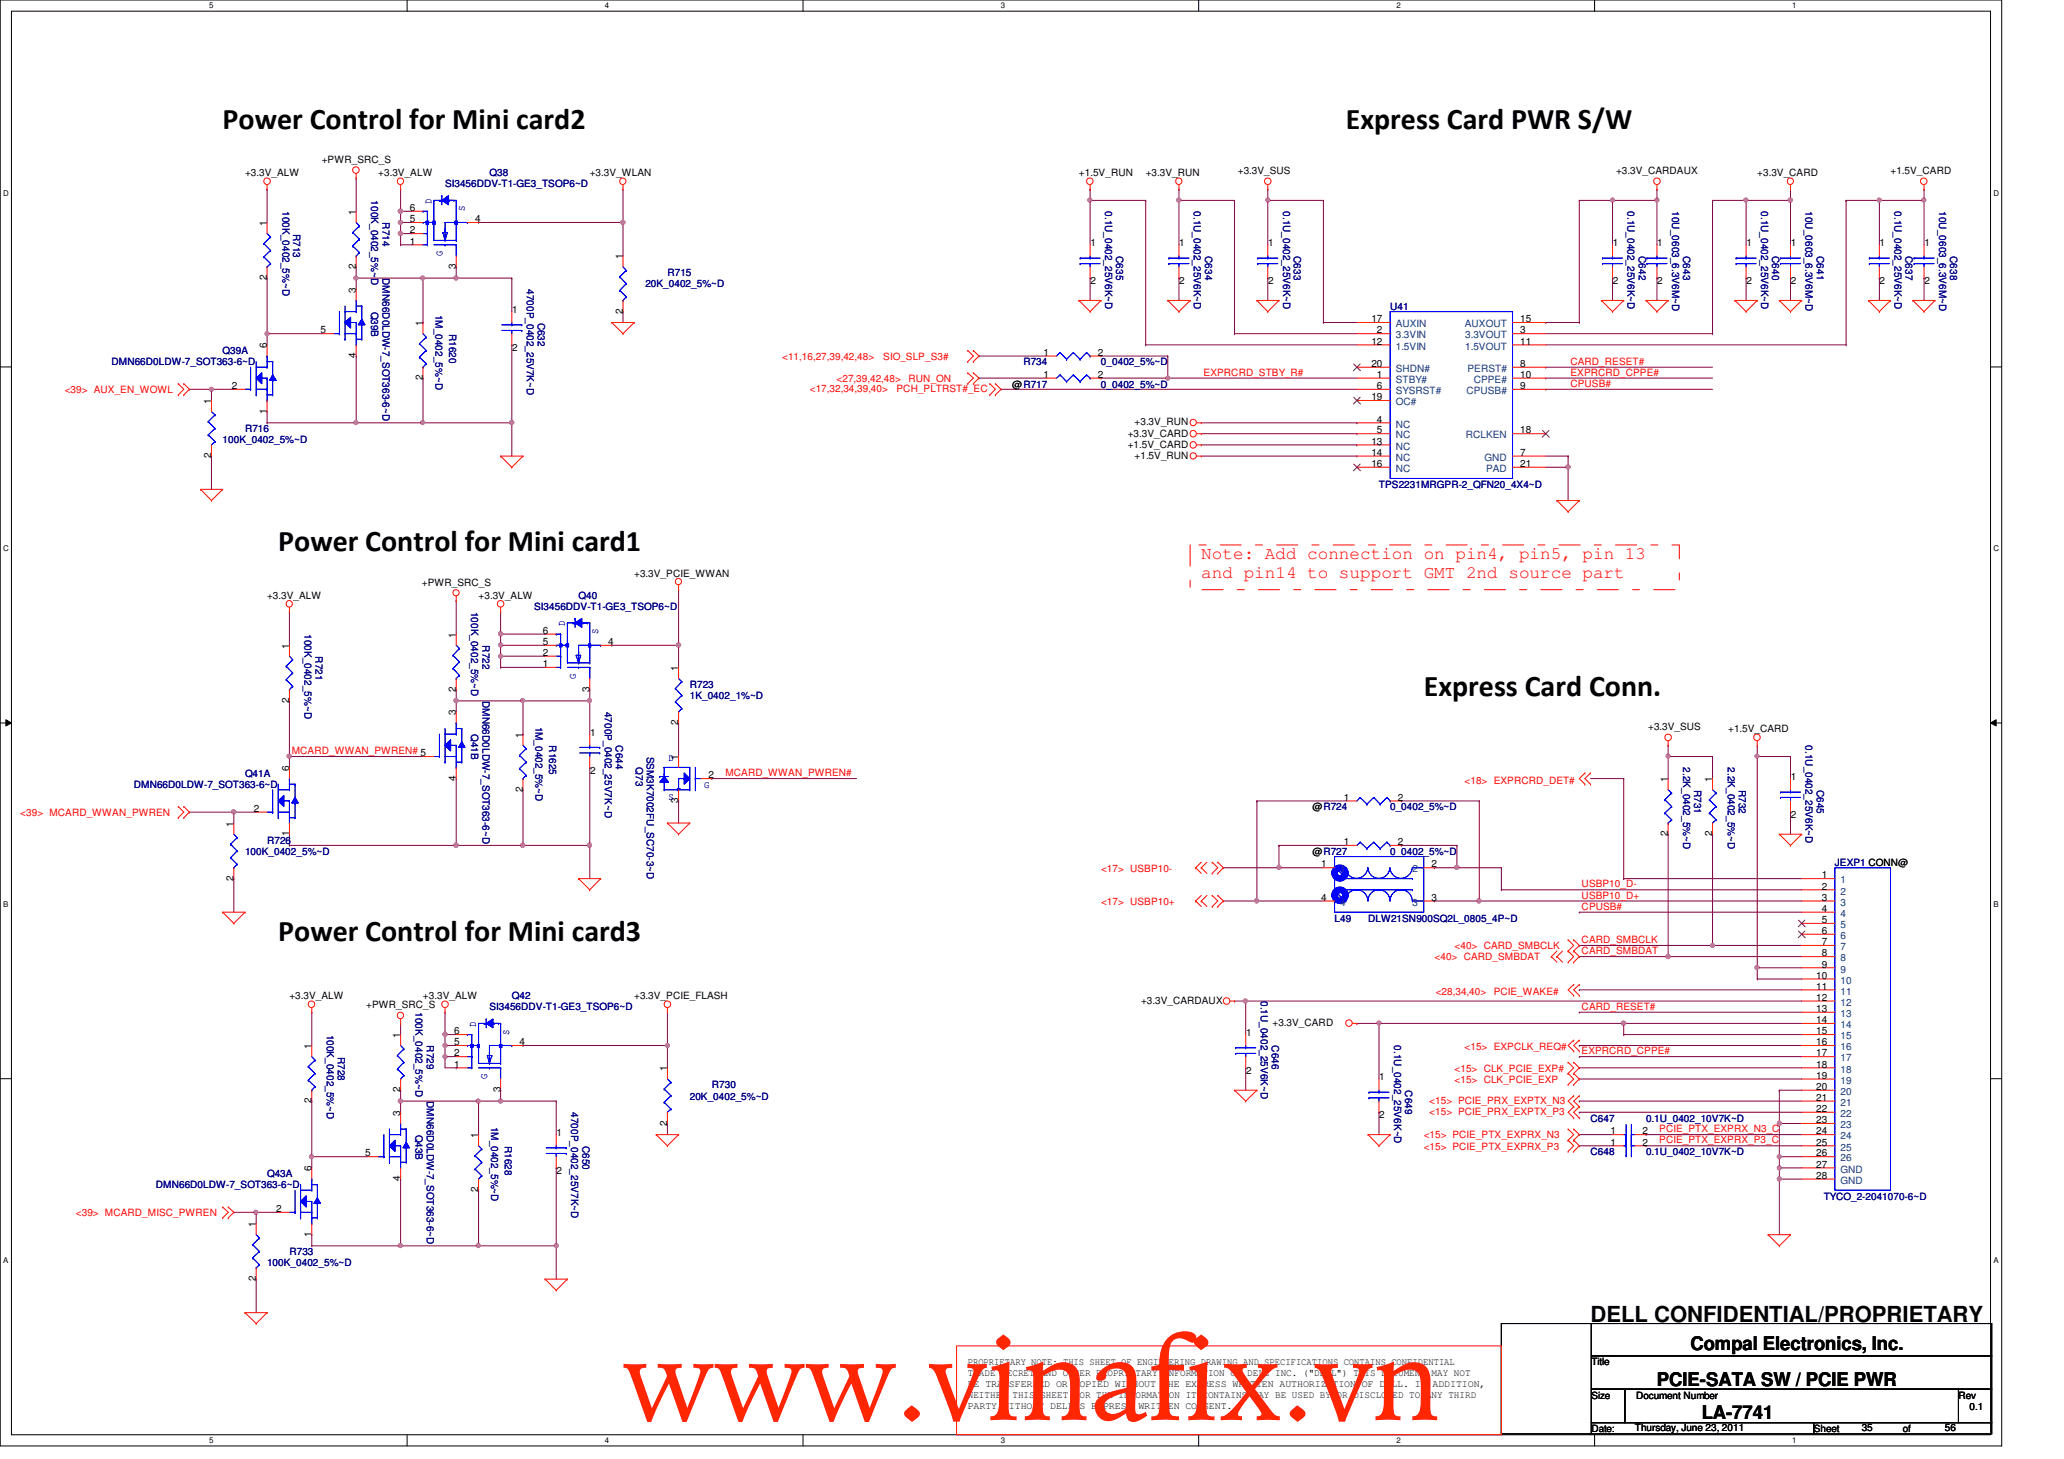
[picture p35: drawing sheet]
<svg xmlns="http://www.w3.org/2000/svg" width="297mm" height="210mm" viewBox="0 0 297 210" stroke-linecap="round" stroke-linejoin="round" font-family="sans-serif">
<defs><g id="words">
<text font-size="16.9" fill="#ff2600" x="89.6" y="204.3">www.vinafix.vn</text>
<g font-size="4.3">
<text x="32" y="18.5">Power Control for Mini card2</text>
<text x="193.7" y="18.5">Express Card PWR S/W</text>
<text x="40" y="79.3">Power Control for Mini card1</text>
<text x="204.9" y="100.1">Express Card Conn.</text>
<text x="40" y="135.3">Power Control for Mini card3</text>
</g>
<text font-size="3.2" x="228.9" y="190.2">DELL CONFIDENTIAL/PROPRIETARY</text>
<g font-size="2.7">
<text x="243.3" y="194.3">Compal Electronics, Inc.</text>
<text x="238.5" y="199.4">PCIE-SATA SW / PCIE PWR</text>
<text x="244.9" y="204.2">LA-7741</text>
</g>
<g font-size="2.5" fill="#f00">
<text x="172.9" y="80.5">Note: Add connection on pin4, pin5, pin 13</text>
<text x="172.9" y="83.2">and pin14 to support GMT 2nd source part</text>
</g>
<g font-size="1.4">
<text x="46.3" y="23.5">+PWR_SRC_S</text>
<text x="35.3" y="25.4">+3.3V_ALW</text>
<text x="54.4" y="25.4">+3.3V_ALW</text>
<text x="84.9" y="25.4">+3.3V_WLAN</text>
<text x="155.3" y="25.4">+1.5V_RUN</text>
<text x="164.9" y="25.4">+3.3V_RUN</text>
<text x="178.1" y="25.1">+3.3V_SUS</text>
<text x="232.6" y="25.1">+3.3V_CARDAUX</text>
<text x="252.9" y="25.4">+3.3V_CARD</text>
<text x="272.1" y="25.1">+1.5V_CARD</text>
<text x="38.4" y="32.5" transform="rotate(-90 38.4 32.5)">1</text>
<text x="51.2" y="30.9" transform="rotate(-90 51.2 30.9)">1</text>
<text x="59" y="30.4">6</text>
<text x="59" y="33.6">2</text>
<text x="59" y="32">5</text>
<text x="59" y="35.2">1</text>
<text x="68.4" y="32">4</text>
<text x="156.9" y="35.4">1</text>
<text x="169.7" y="35.4">1</text>
<text x="182.5" y="35.4">1</text>
<text x="232.1" y="35.4">1</text>
<text x="238.5" y="35.4">1</text>
<text x="251.3" y="35.4">1</text>
<text x="257.7" y="35.4">1</text>
<text x="270.5" y="35.4">1</text>
<text x="276.9" y="35.4">1</text>
<text x="38.4" y="40.3" transform="rotate(-90 38.4 40.3)">2</text>
<text x="51.2" y="38.7" transform="rotate(-90 51.2 38.7)">2</text>
<text x="65.6" y="38.7" transform="rotate(-90 65.6 38.7)">3</text>
<text x="89.6" y="37.3" transform="rotate(-90 89.6 37.3)">1</text>
<text x="156.9" y="40.9">2</text>
<text x="169.7" y="40.9">2</text>
<text x="182.5" y="40.9">2</text>
<text x="232.1" y="40.9">2</text>
<text x="238.5" y="40.9">2</text>
<text x="251.3" y="40.9">2</text>
<text x="257.7" y="40.9">2</text>
<text x="270.5" y="40.9">2</text>
<text x="276.9" y="40.9">2</text>
<text x="46.1" y="48">5</text>
<text x="51.2" y="42.1" transform="rotate(-90 51.2 42.1)">3</text>
<text x="60.8" y="46.9" transform="rotate(-90 60.8 46.9)">1</text>
<text x="73.7" y="45">1</text>
<text x="89.6" y="45.1" transform="rotate(-90 89.6 45.1)">2</text>
<text x="197.4" y="46.4">17</text>
<text x="198.2" y="48">2</text>
<text x="218.8" y="48">3</text>
<text x="218.8" y="46.4">15</text>
<text x="38.4" y="50.1" transform="rotate(-90 38.4 50.1)">6</text>
<text x="51.2" y="51.5" transform="rotate(-90 51.2 51.5)">4</text>
<text x="73.7" y="50.5">2</text>
<text x="150.2" y="51.2">1</text>
<text x="158" y="51.2">2</text>
<text x="197.4" y="49.6">12</text>
<text x="197.4" y="52.8">20</text>
<text x="218.8" y="52.8">8</text>
<text x="218.8" y="49.6">11</text>
<text x="30.4" y="58.1" transform="rotate(-90 30.4 58.1)">1</text>
<text x="33.4" y="56">2</text>
<text x="38.4" y="59.5" transform="rotate(-90 38.4 59.5)">1</text>
<text x="60.8" y="54.7" transform="rotate(-90 60.8 54.7)">2</text>
<text x="145.7" y="55.8">@R717</text>
<text x="150.2" y="54.4">1</text>
<text x="158" y="54.4">2</text>
<text x="197.4" y="57.6">19</text>
<text x="198.2" y="54.4">1</text>
<text x="198.2" y="56">6</text>
<text x="218.8" y="56">9</text>
<text x="218.8" y="54.4">10</text>
<text x="30.4" y="65.9" transform="rotate(-90 30.4 65.9)">2</text>
<text x="162.3" y="64.4">+1.5V_CARD</text>
<text x="162.3" y="62.8">+3.3V_CARD</text>
<text x="163.3" y="61.2">+3.3V_RUN</text>
<text x="163.3" y="66">+1.5V_RUN</text>
<text x="197.4" y="64">13</text>
<text x="197.4" y="65.6">14</text>
<text x="198.2" y="60.8">4</text>
<text x="198.2" y="62.4">5</text>
<text x="218.8" y="65.6">7</text>
<text x="218.8" y="62.4">18</text>
<text x="197.4" y="67.2">16</text>
<text x="218.8" y="67.2">21</text>
<text x="91.3" y="83">+3.3V_PCIE_WWAN</text>
<text x="38.4" y="86.2">+3.3V_ALW</text>
<text x="60.7" y="84.2">+PWR_SRC_S</text>
<text x="68.9" y="86.2">+3.3V_ALW</text>
<text x="41.6" y="93.3" transform="rotate(-90 41.6 93.3)">1</text>
<text x="65.6" y="91.7" transform="rotate(-90 65.6 91.7)">1</text>
<text x="78.1" y="91.2">6</text>
<text x="78.1" y="94.4">2</text>
<text x="78.1" y="92.8">5</text>
<text x="78.1" y="96">1</text>
<text x="87.5" y="92.8">4</text>
<text x="41.6" y="101.1" transform="rotate(-90 41.6 101.1)">2</text>
<text x="65.6" y="99.5" transform="rotate(-90 65.6 99.5)">2</text>
<text x="84.8" y="99.5" transform="rotate(-90 84.8 99.5)">3</text>
<text x="97.6" y="96.5" transform="rotate(-90 97.6 96.5)">1</text>
<text x="65.6" y="102.9" transform="rotate(-90 65.6 102.9)">3</text>
<text x="75.2" y="106.1" transform="rotate(-90 75.2 106.1)">1</text>
<text x="84.9" y="105.8">1</text>
<text x="97.6" y="104.3" transform="rotate(-90 97.6 104.3)">2</text>
<text x="237.2" y="105.1">+3.3V_SUS</text>
<text x="248.7" y="105.4">+1.5V_CARD</text>
<text x="41.6" y="110.9" transform="rotate(-90 41.6 110.9)">6</text>
<text x="65.6" y="112.3" transform="rotate(-90 65.6 112.3)">4</text>
<text x="75.2" y="113.9" transform="rotate(-90 75.2 113.9)">2</text>
<text x="84.9" y="111.3">2</text>
<text x="97.6" y="109.3" transform="rotate(-90 97.6 109.3)">1</text>
<text x="102" y="112">2</text>
<text x="240" y="112.5" transform="rotate(-90 240 112.5)">1</text>
<text x="246.4" y="112.5" transform="rotate(-90 246.4 112.5)">1</text>
<text x="257.7" y="112.2">1</text>
<text x="33.6" y="118.9" transform="rotate(-90 33.6 118.9)">1</text>
<text x="36.5" y="116.8">2</text>
<text x="97.6" y="115.5" transform="rotate(-90 97.6 115.5)">3</text>
<text x="188.9" y="116.6">@R724</text>
<text x="193.4" y="115.2">1</text>
<text x="201.2" y="115.2">2</text>
<text x="257.7" y="117.7">2</text>
<text x="41.6" y="120.3" transform="rotate(-90 41.6 120.3)">1</text>
<text x="188.9" y="123">@R727</text>
<text x="190.2" y="124.8">1</text>
<text x="193.4" y="121.6">1</text>
<text x="201.2" y="121.6">2</text>
<text x="206" y="124.8">2</text>
<text x="240" y="120.3" transform="rotate(-90 240 120.3)">2</text>
<text x="246.4" y="120.3" transform="rotate(-90 246.4 120.3)">2</text>
<text x="33.6" y="126.7" transform="rotate(-90 33.6 126.7)">2</text>
<text x="190.2" y="129.6">4</text>
<text x="206" y="129.6">3</text>
<text x="262.2" y="126.4">1</text>
<text x="262.2" y="128">2</text>
<text x="262.2" y="129.6">3</text>
<text x="262.2" y="131.2">4</text>
<text x="262.2" y="132.8">5</text>
<text x="262.2" y="134.4">6</text>
<text x="262.2" y="136">7</text>
<text x="262.2" y="137.6">8</text>
<text x="41.7" y="143.8">+3.3V_ALW</text>
<text x="60.9" y="143.8">+3.3V_ALW</text>
<text x="91.3" y="143.8">+3.3V_PCIE_FLASH</text>
<text x="261.4" y="140.8">10</text>
<text x="261.4" y="142.4">11</text>
<text x="261.4" y="144">12</text>
<text x="262.2" y="139.2">9</text>
<text x="52.7" y="145.1">+PWR_SRC_S</text>
<text x="57.6" y="149.3" transform="rotate(-90 57.6 149.3)">1</text>
<text x="65.4" y="148.8">6</text>
<text x="164.2" y="144.4">+3.3V_CARDAUX</text>
<text x="179.3" y="149">1</text>
<text x="183.1" y="147.6">+3.3V_CARD</text>
<text x="261.4" y="145.6">13</text>
<text x="261.4" y="147.2">14</text>
<text x="261.4" y="148.8">15</text>
<text x="44.8" y="150.9" transform="rotate(-90 44.8 150.9)">1</text>
<text x="65.4" y="152">2</text>
<text x="65.4" y="150.4">5</text>
<text x="65.4" y="153.6">1</text>
<text x="74.8" y="150.4">4</text>
<text x="96" y="154.1" transform="rotate(-90 96 154.1)">1</text>
<text x="179.3" y="154.5">2</text>
<text x="198.5" y="155.4">1</text>
<text x="261.4" y="150.4">16</text>
<text x="261.4" y="152">17</text>
<text x="261.4" y="153.6">18</text>
<text x="261.4" y="155.2">19</text>
<text x="44.8" y="158.8" transform="rotate(-90 44.8 158.8)">2</text>
<text x="57.6" y="160.5" transform="rotate(-90 57.6 160.5)">3</text>
<text x="57.6" y="157.1" transform="rotate(-90 57.6 157.1)">2</text>
<text x="72" y="157.1" transform="rotate(-90 72 157.1)">3</text>
<text x="96" y="161.9" transform="rotate(-90 96 161.9)">2</text>
<text x="198.5" y="160.9">2</text>
<text x="261.4" y="156.8">20</text>
<text x="261.4" y="158.4">21</text>
<text x="261.4" y="160">22</text>
<text x="261.4" y="161.6">23</text>
<text x="52.5" y="166.4">5</text>
<text x="68.8" y="163.7" transform="rotate(-90 68.8 163.7)">1</text>
<text x="80.1" y="163.4">1</text>
<text x="231.8" y="163.2">1</text>
<text x="231.8" y="164.8">1</text>
<text x="236.4" y="163.2">2</text>
<text x="236.4" y="164.8">2</text>
<text x="261.4" y="163.2">24</text>
<text x="261.4" y="164.8">25</text>
<text x="261.4" y="166.4">26</text>
<text x="261.4" y="168">27</text>
<text x="44.8" y="168.5" transform="rotate(-90 44.8 168.5)">6</text>
<text x="57.6" y="169.9" transform="rotate(-90 57.6 169.9)">4</text>
<text x="68.8" y="171.5" transform="rotate(-90 68.8 171.5)">2</text>
<text x="80.1" y="168.9">2</text>
<text x="261.4" y="169.6">28</text>
<text x="36.8" y="176.5" transform="rotate(-90 36.8 176.5)">1</text>
<text x="39.7" y="174.4">2</text>
<text x="44.8" y="177.9" transform="rotate(-90 44.8 177.9)">1</text>
<text x="36.8" y="184.3" transform="rotate(-90 36.8 184.3)">2</text>
<text x="139.3" y="196.4">PROPRIETARY NOTE: THIS SHEET OF ENGINEERING DRAWING AND SPECIFICATIONS CONTAINS CONFIDENTIAL</text>
<text x="139.3" y="198">TRADE SECRET AND OTHER PROPRIETARY INFORMATION OF DELL INC. (&quot;DELL&quot;) THIS DOCUMENT MAY NOT</text>
<text x="229" y="196.4">Title</text>
<text x="139.3" y="199.6">BE TRANSFERRED OR COPIED WITHOUT THE EXPRESS WRITTEN AUTHORIZATION OF DELL. IN ADDITION,</text>
<text x="139.3" y="201.1">NEITHER THIS SHEET NOR THE INFORMATION IT CONTAINS WAY BE USED BY OR DISCLOSED TO ANY THIRD</text>
<text x="139.3" y="202.7">PARTY WITHOUT DELL'S EXPRESS WRITTEN CONSENT.</text>
<text x="229" y="201.2">Size</text>
<text x="235.5" y="201.2">Document Number</text>
<text x="281.9" y="201.2">Rev</text>
<text x="283.5" y="202.8">0.1</text>
<text x="229" y="206">Date:</text>
<text x="235.3" y="205.9">Thursday, June 23, 2011</text>
<text x="261" y="206">Sheet</text>
<text x="267.9" y="205.9">35</text>
<text x="273.9" y="206">of</text>
<text x="279.9" y="205.9">56</text>
</g>
<g font-size="1.4" fill="#000080">
<text x="53.4" y="28.8" transform="rotate(90 53.4 28.8)">100K_0402_5%~D</text>
<text x="64" y="27">SI3456DDV-T1-GE3_TSOP6~D</text>
<text x="70.4" y="25.4">Q38</text>
<text x="40.6" y="30.4" transform="rotate(90 40.6 30.4)">100K_0402_5%~D</text>
<text x="42.2" y="33.6" transform="rotate(90 42.2 33.6)">R713</text>
<text x="55" y="32" transform="rotate(90 55 32)">R714</text>
<text x="159" y="30.4" transform="rotate(90 159 30.4)">0.1U_0402_25V6K~D</text>
<text x="171.8" y="30.4" transform="rotate(90 171.8 30.4)">0.1U_0402_25V6K~D</text>
<text x="184.7" y="30.4" transform="rotate(90 184.7 30.4)">0.1U_0402_25V6K~D</text>
<text x="234.2" y="30.4" transform="rotate(90 234.2 30.4)">0.1U_0402_25V6K~D</text>
<text x="240.7" y="30.4" transform="rotate(90 240.7 30.4)">10U_0603_6.3V6M~D</text>
<text x="253.4" y="30.4" transform="rotate(90 253.4 30.4)">0.1U_0402_25V6K~D</text>
<text x="259.8" y="30.4" transform="rotate(90 259.8 30.4)">10U_0603_6.3V6M~D</text>
<text x="272.7" y="30.4" transform="rotate(90 272.7 30.4)">0.1U_0402_25V6K~D</text>
<text x="279.1" y="30.4" transform="rotate(90 279.1 30.4)">10U_0603_6.3V6M~D</text>
<text x="55" y="40" transform="rotate(90 55 40)">DMN66D0LDW-7_SOT363-6~D</text>
<text x="75.8" y="41.6" transform="rotate(90 75.8 41.6)">4700P_0402_25V7K~D</text>
<text x="92.9" y="41.4">20K_0402_5%~D</text>
<text x="96.1" y="39.8">R715</text>
<text x="160.7" y="36.8" transform="rotate(90 160.7 36.8)">C635</text>
<text x="173.4" y="36.8" transform="rotate(90 173.4 36.8)">C634</text>
<text x="186.2" y="36.8" transform="rotate(90 186.2 36.8)">C633</text>
<text x="235.8" y="36.8" transform="rotate(90 235.8 36.8)">C642</text>
<text x="242.2" y="36.8" transform="rotate(90 242.2 36.8)">C643</text>
<text x="255.1" y="36.8" transform="rotate(90 255.1 36.8)">C640</text>
<text x="261.4" y="36.8" transform="rotate(90 261.4 36.8)">C641</text>
<text x="274.2" y="36.8" transform="rotate(90 274.2 36.8)">C637</text>
<text x="280.7" y="36.8" transform="rotate(90 280.7 36.8)">C638</text>
<text x="53.4" y="44.8" transform="rotate(90 53.4 44.8)">Q39B</text>
<text x="62.7" y="45.3" transform="rotate(90 62.7 45.3)">1M_0402_5%~D</text>
<text x="77.4" y="46.4" transform="rotate(90 77.4 46.4)">C632</text>
<text x="200.1" y="44.6">U41</text>
<text x="16" y="52.6">DMN66D0LDW-7_SOT363-6~D</text>
<text x="32" y="51">Q39A</text>
<text x="64.6" y="48" transform="rotate(90 64.6 48)">R1620</text>
<text x="147.3" y="52.6">R734</text>
<text x="158.4" y="52.6">0_0402_5%~D</text>
<text x="158.4" y="55.8">0_0402_5%~D</text>
<text x="32" y="63.8">100K_0402_5%~D</text>
<text x="35.3" y="62.2">R716</text>
<text x="198.5" y="70.2">TPS2231MRGPR-2_QFN20_4X4~D</text>
<text x="67.8" y="88" transform="rotate(90 67.8 88)">100K_0402_5%~D</text>
<text x="76.9" y="87.8">SI3456DDV-T1-GE3_TSOP6~D</text>
<text x="83.3" y="86.2">Q40</text>
<text x="43.8" y="91.2" transform="rotate(90 43.8 91.2)">100K_0402_5%~D</text>
<text x="45.4" y="94.4" transform="rotate(90 45.4 94.4)">R721</text>
<text x="69.4" y="92.8" transform="rotate(90 69.4 92.8)">R722</text>
<text x="69.4" y="100.8" transform="rotate(90 69.4 100.8)">DMN66D0LDW-7_SOT363-6~D</text>
<text x="99.3" y="99">R723</text>
<text x="99.3" y="100.6">1K_0402_1%~D</text>
<text x="67.8" y="105.6" transform="rotate(90 67.8 105.6)">Q41B</text>
<text x="77.1" y="104.5" transform="rotate(90 77.1 104.5)">1M_0402_5%~D</text>
<text x="79" y="107.2" transform="rotate(90 79 107.2)">R1625</text>
<text x="87" y="102.4" transform="rotate(90 87 102.4)">4700P_0402_25V7K~D</text>
<text x="88.6" y="107.2" transform="rotate(90 88.6 107.2)">C644</text>
<text x="259.8" y="107.2" transform="rotate(90 259.8 107.2)">0.1U_0402_25V6K~D</text>
<text x="19.3" y="113.4">DMN66D0LDW-7_SOT363-6~D</text>
<text x="35.3" y="111.8">Q41A</text>
<text x="91.5" y="110.4" transform="rotate(90 91.5 110.4)">Q73</text>
<text x="93.1" y="108.8" transform="rotate(90 93.1 108.8)">SSM3K7002FU_SC70-3~D</text>
<text x="242.2" y="110.4" transform="rotate(90 242.2 110.4)">2.2K_0402_5%~D</text>
<text x="243.8" y="113.6" transform="rotate(90 243.8 113.6)">R731</text>
<text x="248.7" y="110.4" transform="rotate(90 248.7 110.4)">2.2K_0402_5%~D</text>
<text x="250.2" y="113.6" transform="rotate(90 250.2 113.6)">R732</text>
<text x="261.4" y="113.6" transform="rotate(90 261.4 113.6)">C645</text>
<text x="200.1" y="116.6">0_0402_5%~D</text>
<text x="35.3" y="123">100K_0402_5%~D</text>
<text x="38.4" y="121.4">R726</text>
<text x="200.1" y="123">0_0402_5%~D</text>
<text x="264.1" y="124.6">JEXP1 CONN@</text>
<text x="192.1" y="132.6">L49</text>
<text x="196.9" y="132.6">DLW21SN900SQ2L_0805_4P~D</text>
<text x="73.7" y="143.8">Q42</text>
<text x="47" y="148.8" transform="rotate(90 47 148.8)">100K_0402_5%~D</text>
<text x="59.8" y="145.6" transform="rotate(90 59.8 145.6)">100K_0402_5%~D</text>
<text x="70.4" y="145.4">SI3456DDV-T1-GE3_TSOP6~D</text>
<text x="181.4" y="144" transform="rotate(90 181.4 144)">0.1U_0402_25V6K~D</text>
<text x="48.6" y="152" transform="rotate(90 48.6 152)">R728</text>
<text x="61.4" y="150.4" transform="rotate(90 61.4 150.4)">R729</text>
<text x="183" y="150.4" transform="rotate(90 183 150.4)">C646</text>
<text x="200.7" y="150.4" transform="rotate(90 200.7 150.4)">0.1U_0402_25V6K~D</text>
<text x="61.4" y="158.4" transform="rotate(90 61.4 158.4)">DMN66D0LDW-7_SOT363-6~D</text>
<text x="82.2" y="160" transform="rotate(90 82.2 160)">4700P_0402_25V7K~D</text>
<text x="99.3" y="158.2">20K_0402_5%~D</text>
<text x="102.4" y="156.6">R730</text>
<text x="202.2" y="156.8" transform="rotate(90 202.2 156.8)">C649</text>
<text x="228.9" y="161.4">C647</text>
<text x="236.9" y="161.4">0.1U_0402_10V7K~D</text>
<text x="59.8" y="163.2" transform="rotate(90 59.8 163.2)">Q43B</text>
<text x="70.7" y="162.1" transform="rotate(90 70.7 162.1)">1M_0402_5%~D</text>
<text x="72.6" y="164.8" transform="rotate(90 72.6 164.8)">R1628</text>
<text x="83.8" y="164.8" transform="rotate(90 83.8 164.8)">C650</text>
<text x="228.9" y="166.2">C648</text>
<text x="236.9" y="166.2">0.1U_0402_10V7K~D</text>
<text x="22.4" y="171">DMN66D0LDW-7_SOT363-6~D</text>
<text x="38.4" y="169.4">Q43A</text>
<text x="262.5" y="172.6">TYCO_2-2041070-6~D</text>
<text x="38.4" y="182.2">100K_0402_5%~D</text>
<text x="41.7" y="180.6">R733</text>
</g>
<g font-size="1.4" fill="#00f">
<text x="62.1" y="29.3" transform="rotate(-90 62.1 29.3)">D</text>
<text x="66.9" y="30.4" transform="rotate(-90 66.9 30.4)">S</text>
<text x="63.7" y="36.8" transform="rotate(-90 63.7 36.8)">G</text>
<text x="81.3" y="90.1" transform="rotate(-90 81.3 90.1)">D</text>
<text x="86.1" y="91.2" transform="rotate(-90 86.1 91.2)">S</text>
<text x="82.9" y="97.6" transform="rotate(-90 82.9 97.6)">G</text>
<text x="96.2" y="109.5">D</text>
<text x="101.3" y="113.4">G</text>
<text x="96.2" y="115.1">S</text>
<text x="68.5" y="147.7" transform="rotate(-90 68.5 147.7)">D</text>
<text x="73.3" y="148.8" transform="rotate(-90 73.3 148.8)">S</text>
<text x="70.1" y="155.2" transform="rotate(-90 70.1 155.2)">G</text>
</g>
<g font-size="1.4" fill="#004080">
<text x="200.9" y="47.1">AUXIN</text>
<text x="210.8" y="47.1">AUXOUT</text>
<text x="200.9" y="48.7">3.3VIN</text>
<text x="200.9" y="50.3">1.5VIN</text>
<text x="200.9" y="53.5">SHDN#</text>
<text x="210.9" y="48.7">3.3VOUT</text>
<text x="210.9" y="50.3">1.5VOUT</text>
<text x="211.2" y="53.5">PERST#</text>
<text x="200.9" y="55.1">STBY#</text>
<text x="200.9" y="56.7">SYSRST#</text>
<text x="200.9" y="58.3">OC#</text>
<text x="211" y="56.7">CPUSB#</text>
<text x="212.1" y="55.1">CPPE#</text>
<text x="200.9" y="61.5">NC</text>
<text x="200.9" y="63.1">NC</text>
<text x="200.9" y="64.7">NC</text>
<text x="210.9" y="63.1">RCLKEN</text>
<text x="200.9" y="66.3">NC</text>
<text x="200.9" y="67.9">NC</text>
<text x="213.7" y="66.3">GND</text>
<text x="213.9" y="67.9">PAD</text>
<text x="192.9" y="125.5">1</text>
<text x="203.3" y="125.5">2</text>
<text x="192.9" y="130.3">4</text>
<text x="203.3" y="130.3">3</text>
<text x="264.9" y="127.1">1</text>
<text x="264.9" y="128.7">2</text>
<text x="264.9" y="130.3">3</text>
<text x="264.9" y="131.9">4</text>
<text x="264.9" y="133.5">5</text>
<text x="264.9" y="135.1">6</text>
<text x="264.9" y="136.7">7</text>
<text x="264.9" y="138.3">8</text>
<text x="264.9" y="139.9">9</text>
<text x="264.9" y="141.5">10</text>
<text x="264.9" y="143.1">11</text>
<text x="264.9" y="144.7">12</text>
<text x="264.9" y="146.3">13</text>
<text x="264.9" y="147.9">14</text>
<text x="264.9" y="149.5">15</text>
<text x="264.9" y="151.1">16</text>
<text x="264.9" y="152.7">17</text>
<text x="264.9" y="154.3">18</text>
<text x="264.9" y="155.9">19</text>
<text x="264.9" y="157.5">20</text>
<text x="264.9" y="159.1">21</text>
<text x="264.9" y="160.7">22</text>
<text x="264.9" y="162.3">23</text>
<text x="264.9" y="163.9">24</text>
<text x="264.9" y="165.5">25</text>
<text x="264.9" y="167.1">26</text>
<text x="264.9" y="168.7">GND</text>
<text x="264.9" y="170.3">GND</text>
</g>
<g font-size="1.4" fill="#f00">
<text x="112.6" y="51.8">&lt;11,16,27,39,42,48&gt;</text>
<text x="127.1" y="51.8">SIO_SLP_S3#</text>
<text x="226" y="52.5">CARD_RESET#</text>
<text x="9.3" y="56.6">&lt;39&gt; AUX_EN_WOWL</text>
<text x="116.5" y="56.4">&lt;17,32,34,39,40&gt;</text>
<text x="120.4" y="55">&lt;27,39,42,48&gt;</text>
<text x="129" y="56.4">PCH_PLTRST#_EC</text>
<text x="130.8" y="55">RUN_ON</text>
<text x="173.2" y="54.1">EXPRCRD_STBY_R#</text>
<text x="226" y="54.1">EXPRCRD_CPPE#</text>
<text x="226" y="55.7">CPUSB#</text>
<text x="42" y="108.5">MCARD_WWAN_PWREN# 5</text>
<text x="104.4" y="111.7">MCARD_WWAN_PWREN#</text>
<text x="210.8" y="112.7">&lt;18&gt; EXPRCRD_DET#</text>
<text x="2.9" y="117.4">&lt;39&gt; MCARD_WWAN_PWREN</text>
<text x="158.5" y="125.4">&lt;17&gt; USBP10-</text>
<text x="158.5" y="130.2">&lt;17&gt; USBP10+</text>
<text x="227.6" y="129.3">USBP10_D+</text>
<text x="227.6" y="127.7">USBP10_D-</text>
<text x="227.6" y="130.9">CPUSB#</text>
<text x="209.3" y="136.6">&lt;40&gt; CARD_SMBCLK</text>
<text x="227.6" y="135.7">CARD_SMBCLK</text>
<text x="227.6" y="137.3">CARD_SMBDAT</text>
<text x="206.5" y="138.2">&lt;40&gt; CARD_SMBDAT</text>
<text x="206.6" y="143.1">&lt;28,34,40&gt;</text>
<text x="215" y="143.1">PCIE_WAKE#</text>
<text x="227.6" y="145.3">CARD_RESET#</text>
<text x="209.3" y="154.2">&lt;15&gt; CLK_PCIE_EXP#</text>
<text x="209.3" y="155.8">&lt;15&gt; CLK_PCIE_EXP</text>
<text x="210.8" y="151.1">&lt;15&gt; EXPCLK_REQ#</text>
<text x="227.6" y="151.7">EXPRCRD_CPPE#</text>
<text x="205.7" y="158.8">&lt;15&gt; PCIE_PRX_EXPTX_N3</text>
<text x="205.7" y="160.4">&lt;15&gt; PCIE_PRX_EXPTX_P3</text>
<text x="204.9" y="163.8">&lt;15&gt; PCIE_PTX_EXPRX_N3</text>
<text x="204.9" y="165.4">&lt;15&gt; PCIE_PTX_EXPRX_P3</text>
<text x="238.8" y="162.9">PCIE_PTX_EXPRX_N3_C</text>
<text x="238.8" y="164.5">PCIE_PTX_EXPRX_P3_C</text>
<text x="10.9" y="175">&lt;39&gt; MCARD_MISC_PWREN</text>
</g>
<g font-size="1.1">
<text x="30.1" y="1.1">5</text>
<text x="87" y="1.1">4</text>
<text x="144" y="1.1">3</text>
<text x="201" y="1.1">2</text>
<text x="257.9" y="1.1">1</text>
<text x=".5" y="28.2">D</text>
<text x="286.9" y="28.2">D</text>
<text x=".5" y="79.3">C</text>
<text x="286.9" y="79.3">C</text>
<text x=".5" y="130.6">B</text>
<text x="286.9" y="130.6">B</text>
<text x=".5" y="181.7">A</text>
<text x="286.9" y="181.7">A</text>
<text x="30.1" y="207.6">5</text>
<text x="87" y="207.6">4</text>
<text x="144" y="207.6">3</text>
<text x="201" y="207.6">2</text>
<text x="257.9" y="207.6">1</text>
</g>
</g></defs>
<path d="M0 0h288.1v208h-288.1zM1.6 1.6h284.9v204.8h-284.9z" fill="none" stroke="#000" stroke-width=".14"/>
<g fill="#fff">
<path d="M30.1 .2h.6v1.2h-.6z"/>
<path d="M30.1 206.6h.6v1.2h-.6z"/>
</g>
<path d="M58.6 0v1.6M58.6 206.4v1.6" fill="none" stroke="#000" stroke-width=".14"/>
<g fill="#fff">
<path d="M87 .2h.6v1.2h-.6z"/>
<path d="M87 206.6h.6v1.2h-.6z"/>
</g>
<path d="M115.6 0v1.6M115.6 206.4v1.6" fill="none" stroke="#000" stroke-width=".14"/>
<g fill="#fff">
<path d="M144 .2h.6v1.2h-.6z"/>
<path d="M144 206.6h.6v1.2h-.6z"/>
</g>
<path d="M172.5 0v1.6M172.5 206.4v1.6" fill="none" stroke="#000" stroke-width=".14"/>
<g fill="#fff">
<path d="M201 .2h.5v1.2h-.5z"/>
<path d="M201 206.6h.5v1.2h-.5z"/>
</g>
<path d="M229.5 0v1.6M229.5 206.4v1.6" fill="none" stroke="#000" stroke-width=".14"/>
<g fill="#fff">
<path d="M257.9 .2h.6v1.2h-.6z"/>
<path d="M257.9 206.6h.6v1.2h-.6z"/>
<path d="M.5 27.2h.7v1.2h-.7z"/>
<path d="M286.9 27.2h.8v1.2h-.8z"/>
<path d="M.5 78.4h.7v1.1h-.7z"/>
<path d="M286.9 78.4h.8v1.1h-.8z"/>
</g>
<path d="M0 52.8h1.6M286.5 52.8h1.6" fill="none" stroke="#000" stroke-width=".14"/>
<g fill="#fff">
<path d="M.5 129.6h.7v1.2h-.7z"/>
<path d="M286.9 129.6h.7v1.2h-.7z"/>
</g>
<path d="M0 104h1.6M.8 103.5l.8 .5-.8 .4zM286.5 104l.8-.5v.9zM286.5 104h1.6" fill="none" stroke="#000" stroke-width=".14"/>
<path d="M.8 103.5l.8 .5-.8 .4zM286.5 104l.8-.5v.9z" fill="#000"/>
<g fill="#fff">
<path d="M.5 180.8h.7v1.1h-.7z"/>
<path d="M286.9 180.8h.7v1.1h-.7z"/>
</g>
<path d="M0 155.2h1.6M286.5 155.2h1.6" fill="none" stroke="#000" stroke-width=".14"/>
<path d="M64 150.4h.1M64 150.4v1.6" fill="none" stroke="#800040" stroke-width=".14"/>
<circle cx="64" cy="150.4" r=".3" fill="#f0f"/>
<circle cx="64" cy="150.4" r=".3" fill="none" stroke="#f0f" stroke-width=".14"/>
<path d="M72 158.4h.1M72 158.4h8" fill="none" stroke="#800040" stroke-width=".14"/>
<circle cx="72" cy="158.4" r=".3" fill="#f0f"/>
<circle cx="72" cy="158.4" r=".3" fill="none" stroke="#f0f" stroke-width=".14"/>
<g fill="none" stroke="#800040" stroke-width=".14">
<path d="M44.9 145.6h.1M44.9 145.6v4.8M57.7 158.4h.1M57.7 147.2h.1M57.7 147.2v1.6M57.7 158.4v1.6M72 156.8h.1M72 156.8v1.6M75.3 150.4h.1M75.3 150.4h20.8M80 158.4h.1M80 158.4v4.8"/>
<path d="M57.7 169.6h.1M57.7 169.6v9.6M36.9 184h.1M36.9 184v4.8"/>
</g>
<circle cx="96.1" cy="150.4" r=".3" fill="#f0f"/>
<circle cx="96.1" cy="150.4" r=".3" fill="none" stroke="#f0f" stroke-width=".14"/>
<path d="M64 148.8h.1M64 148.8h1.7" fill="none" stroke="#800040" stroke-width=".14"/>
<circle cx="64" cy="148.8" r=".3" fill="#f0f"/>
<circle cx="64" cy="148.8" r=".3" fill="none" stroke="#f0f" stroke-width=".14"/>
<path d="M64 148.8h.1M64 148.8v1.6" fill="none" stroke="#800040" stroke-width=".14"/>
<circle cx="64" cy="148.8" r=".3" fill="#f0f"/>
<circle cx="64" cy="148.8" r=".3" fill="none" stroke="#f0f" stroke-width=".14"/>
<path d="M64 152h.1M64 152h1.7" fill="none" stroke="#800040" stroke-width=".14"/>
<circle cx="64" cy="152" r=".3" fill="#f0f"/>
<circle cx="64" cy="152" r=".3" fill="none" stroke="#f0f" stroke-width=".14"/>
<path d="M57.7 156.8h.1M57.7 156.8v1.6M64 152h.1M64 150.4h.1M64 145.6h.1M64 145.6v3.2M64 152v1.6M64 150.4h1.7M68.9 158.4h.1M68.9 158.4h3.1M36.9 174.4h.1M36.9 174.4h3.1" fill="none" stroke="#800040" stroke-width=".14"/>
<circle cx="36.8" cy="174.4" r=".3" fill="#f0f"/>
<circle cx="36.8" cy="174.4" r=".3" fill="none" stroke="#f0f" stroke-width=".14"/>
<path d="M44.9 166.4h.1M44.9 166.4v1.6" fill="none" stroke="#800040" stroke-width=".14"/>
<circle cx="44.8" cy="166.4" r=".3" fill="#f0f"/>
<circle cx="44.8" cy="166.4" r=".3" fill="none" stroke="#f0f" stroke-width=".14"/>
<path d="M44.9 158.4h.1M44.9 158.4v8M36.9 174.4h.1M36.9 174.4v1.6M80 179.2h.1M80 179.2v4.8" fill="none" stroke="#800040" stroke-width=".14"/>
<circle cx="80" cy="179.2" r=".3" fill="#f0f"/>
<circle cx="80" cy="179.2" r=".3" fill="none" stroke="#f0f" stroke-width=".14"/>
<path d="M44.9 177.6h.1M44.9 177.6v1.6M68.9 179.2h.1M68.9 179.2h11.1" fill="none" stroke="#800040" stroke-width=".14"/>
<circle cx="68.8" cy="179.2" r=".3" fill="#f0f"/>
<circle cx="68.8" cy="179.2" r=".3" fill="none" stroke="#f0f" stroke-width=".14"/>
<g fill="none" stroke="#800040" stroke-width=".14">
<path d="M38.4 27.2h.1M38.4 27.2v4.8M30.4 56h.1M30.4 56h3.3M89.7 44.8h.1M89.7 44.8v1.6M97.7 115.2h.1M97.7 115.2v3.2M102.4 112h.1M102.4 112h20.9M96.1 145.6h.1M96.1 150.4h.1"/>
<path d="M96.1 145.6v8M33.7 174.4h.1M33.7 174.4h3.2M80 168h.1M80 168v11.2M96.1 161.6h.1M96.1 161.6v1.6"/>
</g>
<circle cx="30.4" cy="56" r=".3" fill="#f0f"/>
<circle cx="30.4" cy="56" r=".3" fill="none" stroke="#f0f" stroke-width=".14"/>
<path d="M38.4 40h.1M38.4 48h.1M38.4 40v9.6" fill="none" stroke="#800040" stroke-width=".14"/>
<circle cx="38.4" cy="48" r=".3" fill="#f0f"/>
<circle cx="38.4" cy="48" r=".3" fill="none" stroke="#f0f" stroke-width=".14"/>
<path d="M30.4 56h.1M30.4 56v1.6M73.7 60.8h.1M73.7 60.8v4.8" fill="none" stroke="#800040" stroke-width=".14"/>
<circle cx="73.6" cy="60.8" r=".31" fill="#f0f"/>
<circle cx="73.6" cy="60.8" r=".31" fill="none" stroke="#f0f" stroke-width=".14"/>
<path d="M27.3 56h.1M27.3 56h3.1M38.4 59.2h.1M38.4 59.2v1.6M38.4 60.8h.1M38.4 60.8h12.9M60.9 60.8h.1M60.9 60.8h12.8" fill="none" stroke="#800040" stroke-width=".14"/>
<circle cx="60.8" cy="60.8" r=".3" fill="#f0f"/>
<circle cx="60.8" cy="60.8" r=".3" fill="none" stroke="#f0f" stroke-width=".14"/>
<path d="M57.7 32h.1M57.7 32v1.6" fill="none" stroke="#800040" stroke-width=".14"/>
<circle cx="57.6" cy="32" r=".31" fill="#f0f"/>
<circle cx="57.6" cy="32" r=".31" fill="none" stroke="#f0f" stroke-width=".14"/>
<path d="M65.7 40h.1M65.7 40h8" fill="none" stroke="#800040" stroke-width=".14"/>
<circle cx="65.6" cy="40" r=".31" fill="#f0f"/>
<circle cx="65.6" cy="40" r=".31" fill="none" stroke="#f0f" stroke-width=".14"/>
<path d="M51.3 25.6h.1M51.3 25.6v4.8M65.7 38.4h.1M65.7 38.4v1.6M68.9 32h.1M89.7 27.2h.1M89.7 27.2v4.8h-20.8M51.3 40h.1M51.3 40v1.6M73.7 40h.1M73.7 40v4.8" fill="none" stroke="#800040" stroke-width=".14"/>
<circle cx="89.6" cy="32" r=".31" fill="#f0f"/>
<circle cx="89.6" cy="32" r=".31" fill="none" stroke="#f0f" stroke-width=".14"/>
<path d="M57.7 30.4h.1M57.7 30.4h1.6" fill="none" stroke="#800040" stroke-width=".14"/>
<circle cx="57.6" cy="30.4" r=".31" fill="#f0f"/>
<circle cx="57.6" cy="30.4" r=".31" fill="none" stroke="#f0f" stroke-width=".14"/>
<path d="M57.7 30.4h.1M57.7 30.4v1.6" fill="none" stroke="#800040" stroke-width=".14"/>
<circle cx="57.6" cy="30.4" r=".31" fill="#f0f"/>
<circle cx="57.6" cy="30.4" r=".31" fill="none" stroke="#f0f" stroke-width=".14"/>
<path d="M57.7 35.2h.1M57.7 33.6h.1M57.7 35.2h1.6M57.7 33.6h1.6" fill="none" stroke="#800040" stroke-width=".14"/>
<circle cx="57.6" cy="33.6" r=".32" fill="#f0f"/>
<circle cx="57.6" cy="33.6" r=".32" fill="none" stroke="#f0f" stroke-width=".14"/>
<g fill="none" stroke="#800040" stroke-width=".14">
<path d="M51.3 38.4h.1M51.3 38.4v1.6M57.7 33.6h.1M57.7 32h.1M57.7 27.2h.1M57.7 27.2v3.2M57.7 33.6v1.6M57.7 32h1.6M38.4 48h.1M38.4 48h8M51.3 51.2h.1M51.3 51.2v9.6"/>
<path d="M60.9 40h.1M60.9 40h4.8M73.7 49.6h.1M73.7 49.6v11.2M30.4 65.6h.1M30.4 65.6v4.8M72 92.8h.1M72 92.8v1.6M97.7 104h.1M97.7 104v4.8"/>
</g>
<circle cx="72" cy="92.8" r=".3" fill="#f0f"/>
<circle cx="72" cy="92.8" r=".3" fill="none" stroke="#f0f" stroke-width=".14"/>
<path d="M75.3 100.8h.1M75.3 100.8h9.6" fill="none" stroke="#800040" stroke-width=".14"/>
<circle cx="84.8" cy="100.8" r=".3" fill="#f0f"/>
<circle cx="84.8" cy="100.8" r=".3" fill="none" stroke="#f0f" stroke-width=".14"/>
<path d="M88 92.8h.1M88 92.8h9.7M65.7 112h.1M65.7 112v9.6" fill="none" stroke="#800040" stroke-width=".14"/>
<circle cx="97.6" cy="92.8" r=".31" fill="#f0f"/>
<circle cx="97.6" cy="92.8" r=".31" fill="none" stroke="#f0f" stroke-width=".14"/>
<path d="M84.9 99.2h.1M84.9 99.2v6.4M65.7 100.8h.1M65.7 100.8v1.6M84.9 100.8h.1" fill="none" stroke="#800040" stroke-width=".14"/>
<circle cx="84.8" cy="100.8" r=".3" fill="#f0f"/>
<circle cx="84.8" cy="100.8" r=".3" fill="none" stroke="#f0f" stroke-width=".14"/>
<path d="M72 91.2h.1M72 91.2v1.6" fill="none" stroke="#800040" stroke-width=".14"/>
<circle cx="72" cy="91.2" r=".3" fill="#f0f"/>
<circle cx="72" cy="91.2" r=".3" fill="none" stroke="#f0f" stroke-width=".14"/>
<path d="M72 91.2h.1M72 91.2h6.4" fill="none" stroke="#800040" stroke-width=".14"/>
<circle cx="72" cy="91.2" r=".3" fill="#f0f"/>
<circle cx="72" cy="91.2" r=".3" fill="none" stroke="#f0f" stroke-width=".14"/>
<g fill="none" stroke="#800040" stroke-width=".14">
<path d="M41.7 88h.1M41.7 88v4.8M65.7 86.4h.1M65.7 99.2h.1M65.7 86.4v4.8M65.7 99.2v1.6M72 88h.1M72 92.8h.1M72 94.4h.1M72 88v3.2M72 94.4v1.6M72 92.8h6.4"/>
<path d="M72 94.4h6.4"/>
</g>
<circle cx="72" cy="94.4" r=".3" fill="#f0f"/>
<circle cx="72" cy="94.4" r=".3" fill="none" stroke="#f0f" stroke-width=".14"/>
<path d="M72 96h.1M72 96h6.4M33.7 116.8h.1M33.7 116.8h3.2M33.7 126.4h.1M33.7 126.4v4.8" fill="none" stroke="#800040" stroke-width=".14"/>
<circle cx="33.6" cy="116.8" r=".31" fill="#f0f"/>
<circle cx="33.6" cy="116.8" r=".31" fill="none" stroke="#f0f" stroke-width=".14"/>
<path d="M75.3 121.6h.1M75.3 121.6h9.6" fill="none" stroke="#800040" stroke-width=".14"/>
<circle cx="84.8" cy="121.6" r=".31" fill="#f0f"/>
<circle cx="84.8" cy="121.6" r=".31" fill="none" stroke="#f0f" stroke-width=".14"/>
<circle cx="75.2" cy="121.6" r=".31" fill="#f0f"/>
<circle cx="75.2" cy="121.6" r=".31" fill="none" stroke="#f0f" stroke-width=".14"/>
<g fill="none" stroke="#800040" stroke-width=".14">
<path d="M97.7 84.8h.1M97.7 84.8v8M33.7 116.8h.1M33.7 116.8v1.6M41.7 100.8h.1M41.7 108.8h.1M41.7 100.8v9.6M41.7 120h.1M41.7 121.6h.1M41.7 120v1.6M41.7 121.6h24M84.9 121.6h.1"/>
<path d="M84.9 121.6v4.8"/>
</g>
<circle cx="41.6" cy="108.8" r=".31" fill="#f0f"/>
<circle cx="41.6" cy="108.8" r=".31" fill="none" stroke="#f0f" stroke-width=".14"/>
<g fill="none" stroke="#800040" stroke-width=".14">
<path d="M89.7 32h.1M89.7 32v4.8M97.7 92.8h.1M97.7 92.8v3.2M27.3 116.8h.1M27.3 116.8h6.4M84.9 110.4h.1M84.9 110.4v11.2M184.1 121.6h.1M184.1 121.6h9.6M201.7 121.6h.1M201.7 121.6h8"/>
<path d="M209.7 121.6h.1M209.7 121.6v3.2"/>
</g>
<circle cx="209.7" cy="124.8" r=".31" fill="#f0f"/>
<circle cx="209.7" cy="124.8" r=".31" fill="none" stroke="#f0f" stroke-width=".14"/>
<path d="M176.1 124.8h.1M184.1 121.6h.1M184.1 121.6v3.2h-8" fill="none" stroke="#800040" stroke-width=".14"/>
<circle cx="184.1" cy="124.8" r=".3" fill="#f0f"/>
<circle cx="184.1" cy="124.8" r=".3" fill="none" stroke="#f0f" stroke-width=".14"/>
<path d="M206.5 124.8h.1M206.5 124.8h3.2M212.9 129.6h.1M212.9 129.6h46.4" fill="none" stroke="#800040" stroke-width=".14"/>
<circle cx="212.8" cy="129.6" r=".31" fill="#f0f"/>
<circle cx="212.8" cy="129.6" r=".31" fill="none" stroke="#f0f" stroke-width=".14"/>
<g fill="none" stroke="#800040" stroke-width=".14">
<path d="M180.9 115.2h.1M180.9 115.2h12.8M180.9 115.2v14.4h-4.8M201.7 115.2h.1M201.7 115.2h11.2M212.9 115.2h.1M212.9 115.2v14.4h-6.4M176.1 129.6h.1M184.1 124.8h.1M184.1 124.8h6.4M206.5 129.6h.1M209.7 124.8h.1"/>
<path d="M209.7 124.8h6.4M216.1 128h.1M216.1 124.8h.1M216.1 128h43.2M216.1 124.8v3.2"/>
</g>
<circle cx="180.8" cy="129.6" r=".31" fill="#f0f"/>
<circle cx="180.8" cy="129.6" r=".31" fill="none" stroke="#f0f" stroke-width=".14"/>
<path d="M240.1 108.8h.1M240.1 108.8h6.4M240.1 108.8v3.2M246.5 108.8h.1M246.5 108.8v3.2M180.9 129.6h.1M180.9 129.6h9.6M240.1 120h.1M240.1 120v17.6M246.5 120h.1M246.5 120v16" fill="none" stroke="#800040" stroke-width=".14"/>
<circle cx="240.1" cy="108.8" r=".3" fill="#f0f"/>
<circle cx="240.1" cy="108.8" r=".3" fill="none" stroke="#f0f" stroke-width=".14"/>
<path d="M240.1 107.2h.1M240.1 107.2v1.6M227.3 136h.1M227.3 137.6h.1M227.3 136h19.2M227.3 137.6h12.8M179.3 153.6h.1M179.3 144h.1M179.3 144v4.8M179.3 153.6v3.2M179.3 144h80" fill="none" stroke="#800040" stroke-width=".14"/>
<circle cx="179.2" cy="144" r=".3" fill="#f0f"/>
<circle cx="179.2" cy="144" r=".3" fill="none" stroke="#f0f" stroke-width=".14"/>
<path d="M177.7 144h.1M177.7 144h1.6M195.3 147.2h.1M195.3 147.2h3.2M198.5 147.2h.1M198.5 147.2v8M227.3 145.6h.1M227.3 145.6h32M198.5 160h.1M198.5 160v3.2" fill="none" stroke="#800040" stroke-width=".14"/>
<circle cx="198.5" cy="147.2" r=".3" fill="#f0f"/>
<circle cx="198.5" cy="147.2" r=".3" fill="none" stroke="#f0f" stroke-width=".14"/>
<path d="M233.7 147.2h.1M233.7 147.2h25.6" fill="none" stroke="#800040" stroke-width=".14"/>
<circle cx="233.7" cy="147.2" r=".31" fill="#f0f"/>
<circle cx="233.7" cy="147.2" r=".31" fill="none" stroke="#f0f" stroke-width=".14"/>
<path d="M252.9 108.8h.1M252.9 108.8h4.8M257.7 116.8h.1M257.7 116.8v3.2M252.9 139.2h.1M252.9 139.2v1.6M198.5 147.2h.1M198.5 147.2h35.2M233.7 148.8h.1M233.7 148.8h25.6" fill="none" stroke="#800040" stroke-width=".14"/>
<circle cx="252.9" cy="139.2" r=".3" fill="#f0f"/>
<circle cx="252.9" cy="139.2" r=".3" fill="none" stroke="#f0f" stroke-width=".14"/>
<path d="M252.9 107.2h.1M252.9 108.8h.1M252.9 107.2v32M257.7 108.8h.1M257.7 108.8v3.2M227.3 131.2h.1M227.3 131.2h32M252.9 139.2h.1M252.9 139.2h6.4M252.9 140.8h.1M252.9 140.8h6.4" fill="none" stroke="#800040" stroke-width=".14"/>
<circle cx="252.9" cy="108.8" r=".3" fill="#f0f"/>
<circle cx="252.9" cy="108.8" r=".3" fill="none" stroke="#f0f" stroke-width=".14"/>
<g fill="none" stroke="#800040" stroke-width=".14">
<path d="M240.1 137.6h.1M240.1 137.6h19.2M227.3 142.4h.1M227.3 150.4h.1M227.3 152h.1M227.3 153.6h.1M227.3 155.2h.1M227.3 158.4h.1M227.3 142.4h32M227.3 150.4h32M227.3 152h32M227.3 153.6h32"/>
<path d="M227.3 155.2h32M227.3 158.4h32M233.7 147.2h.1M233.7 147.2v1.6M227.3 160h.1M227.3 160h32"/>
</g>
<circle cx="240.1" cy="137.6" r=".31" fill="#f0f"/>
<circle cx="240.1" cy="137.6" r=".31" fill="none" stroke="#f0f" stroke-width=".14"/>
<path d="M246.5 136h.1M246.5 136h12.8" fill="none" stroke="#800040" stroke-width=".14"/>
<circle cx="246.5" cy="136" r=".3" fill="#f0f"/>
<circle cx="246.5" cy="136" r=".3" fill="none" stroke="#f0f" stroke-width=".14"/>
<path d="M256.1 156.8h.1M256.1 156.8h3.2M256.1 156.8v9.6M256.1 161.6h.1M256.1 166.4h.1M256.1 161.6h3.2M256.1 166.4h3.2" fill="none" stroke="#800040" stroke-width=".14"/>
<circle cx="256.1" cy="161.6" r=".31" fill="#f0f"/>
<circle cx="256.1" cy="161.6" r=".31" fill="none" stroke="#f0f" stroke-width=".14"/>
<path d="M256.1 169.6h.1M256.1 168h.1M256.1 169.6h3.2M256.1 168v1.6" fill="none" stroke="#800040" stroke-width=".14"/>
<circle cx="256.1" cy="168" r=".3" fill="#f0f"/>
<circle cx="256.1" cy="168" r=".3" fill="none" stroke="#f0f" stroke-width=".14"/>
<path d="M256.1 169.6h.1M256.1 169.6v8" fill="none" stroke="#800040" stroke-width=".14"/>
<circle cx="256.1" cy="169.6" r=".31" fill="#f0f"/>
<circle cx="256.1" cy="169.6" r=".31" fill="none" stroke="#f0f" stroke-width=".14"/>
<path d="M182.5 28.8h.1M182.5 28.8h8M251.3 28.8h.1M257.7 27.2h.1M257.7 27.2v1.6h-6.4M222.5 48h24M246.5 48h.1" fill="none" stroke="#800040" stroke-width=".14"/>
<circle cx="182.5" cy="28.8" r=".3" fill="#f0f"/>
<circle cx="182.5" cy="28.8" r=".3" fill="none" stroke="#f0f" stroke-width=".14"/>
<path d="M156.9 28.8h.1M156.9 28.8h8" fill="none" stroke="#800040" stroke-width=".14"/>
<circle cx="156.8" cy="28.8" r=".3" fill="#f0f"/>
<circle cx="156.8" cy="28.8" r=".3" fill="none" stroke="#f0f" stroke-width=".14"/>
<path d="M164.9 28.8h.1M164.9 28.8v20.8M169.7 28.8h.1M169.7 27.2h.1M169.7 28.8h8M169.7 27.2v1.6M257.7 28.8h.1M257.7 28.8v6.4M270.5 40h.1M270.5 40v3.2" fill="none" stroke="#800040" stroke-width=".14"/>
<circle cx="257.7" cy="28.8" r=".31" fill="#f0f"/>
<circle cx="257.7" cy="28.8" r=".31" fill="none" stroke="#f0f" stroke-width=".14"/>
<g fill="none" stroke="#800040" stroke-width=".14">
<path d="M169.7 28.8h.1M169.7 28.8v6.4M227.3 28.8h.1M227.3 28.8h4.8M232.1 28.8h.1M232.1 28.8v6.4M251.3 28.8h.1M251.3 28.8v6.4M156.9 40h.1M156.9 40v3.2M169.7 40h.1M169.7 40v3.2"/>
<path d="M232.1 40h.1M232.1 40v3.2M251.3 40h.1M251.3 40v3.2"/>
</g>
<circle cx="169.7" cy="28.8" r=".31" fill="#f0f"/>
<circle cx="169.7" cy="28.8" r=".31" fill="none" stroke="#f0f" stroke-width=".14"/>
<path d="M270.5 28.8h.1M270.5 28.8v6.4M144.1 56h.1M144.1 56h51.2M190.5 46.4h.1M190.5 46.4h4.8M222.5 54.4h.1M222.5 54.4h24M225.7 67.2h.1M225.7 67.2v4.8" fill="none" stroke="#800040" stroke-width=".14"/>
<circle cx="225.7" cy="67.2" r=".31" fill="#f0f"/>
<circle cx="225.7" cy="67.2" r=".31" fill="none" stroke="#f0f" stroke-width=".14"/>
<path d="M156.9 28.8h.1M156.9 28.8v6.4M182.5 28.8h.1M182.5 28.8v6.4M276.9 28.8h.1M276.9 28.8v6.4M182.5 40h.1M182.5 40v3.2M222.5 52.8h.1M222.5 52.8h24M276.9 40h.1M276.9 40v3.2" fill="none" stroke="#800040" stroke-width=".14"/>
<circle cx="276.9" cy="28.8" r=".3" fill="#f0f"/>
<circle cx="276.9" cy="28.8" r=".3" fill="none" stroke="#f0f" stroke-width=".14"/>
<path d="M238.5 28.8h.1M238.5 28.8v6.4" fill="none" stroke="#800040" stroke-width=".14"/>
<circle cx="238.5" cy="28.8" r=".3" fill="#f0f"/>
<circle cx="238.5" cy="28.8" r=".3" fill="none" stroke="#f0f" stroke-width=".14"/>
<path d="M232.1 28.8h.1M232.1 28.8h6.4M238.5 40h.1M238.5 40v3.2" fill="none" stroke="#800040" stroke-width=".14"/>
<circle cx="232.1" cy="28.8" r=".3" fill="#f0f"/>
<circle cx="232.1" cy="28.8" r=".3" fill="none" stroke="#f0f" stroke-width=".14"/>
<path d="M265.7 28.8h.1M270.5 28.8h.1M276.9 27.2h.1M276.9 27.2v1.6h-11.2" fill="none" stroke="#800040" stroke-width=".14"/>
<circle cx="270.5" cy="28.8" r=".3" fill="#f0f"/>
<circle cx="270.5" cy="28.8" r=".3" fill="none" stroke="#f0f" stroke-width=".14"/>
<path d="M238.5 27.2h.1M238.5 27.2v1.6M246.5 28.8h.1M246.5 28.8v19.2M246.5 28.8h4.8M251.3 28.8h.1M140.9 54.4h.1M140.9 54.4h9.5M168.1 54.4h.1M168.1 54.4h27.2M222.5 56h.1M222.5 56h24" fill="none" stroke="#800040" stroke-width=".14"/>
<circle cx="251.2" cy="28.8" r=".3" fill="#f0f"/>
<circle cx="251.2" cy="28.8" r=".3" fill="none" stroke="#f0f" stroke-width=".14"/>
<g fill="none" stroke="#800040" stroke-width=".14">
<path d="M156.9 27.2h.1M156.9 27.2v1.6M177.7 28.8h.1M177.7 28.8v19.2M182.5 27.2h.1M182.5 27.2v1.6M190.5 28.8h.1M190.5 28.8v17.6M227.3 28.8v17.6M265.7 28.8h.1M265.7 28.8v20.8M60.9 54.4h.1"/>
<path d="M60.9 54.4v6.4h-9.6M164.9 49.6h.1M164.9 49.6h30.4M177.7 48h.1M177.7 48h17.6M222.5 46.4h.1M222.5 46.4h4.8M222.5 49.6h43.2M227.3 46.4h.1M257.7 40h.1M257.7 40v3.2M265.7 49.6h.1"/>
<path d="M51.3 60.8h.1M172.9 65.6h22.4M172.9 60.8h22.4M172.9 64h22.4M172.9 62.4h22.4M195.3 65.6h.1M195.3 60.8h.1M195.3 64h.1M195.3 62.4h.1M222.5 67.2h3.2M222.5 65.6h3.2M225.7 67.2h.1"/>
<path d="M225.7 65.6h.1M225.7 65.6v1.6M64 153.6h1.7M65.7 153.6h.1M227.3 164.8h.1M227.3 163.2h.1M227.3 164.8h4.8M227.3 163.2h4.8M236.9 163.2h.1M236.9 164.8h.1M236.9 164.8h22.4M236.9 163.2h22.4"/>
</g>
<circle cx="51.2" cy="60.8" r=".3" fill="#f0f"/>
<circle cx="51.2" cy="60.8" r=".3" fill="none" stroke="#f0f" stroke-width=".14"/>
<path d="M60.9 46.4h.1M60.9 40v6.4" fill="none" stroke="#800040" stroke-width=".14"/>
<circle cx="60.8" cy="40" r=".3" fill="#f0f"/>
<circle cx="60.8" cy="40" r=".3" fill="none" stroke="#f0f" stroke-width=".14"/>
<path d="M51.3 40h.1M51.3 40h9.6" fill="none" stroke="#800040" stroke-width=".14"/>
<circle cx="51.2" cy="40" r=".3" fill="#f0f"/>
<circle cx="51.2" cy="40" r=".3" fill="none" stroke="#f0f" stroke-width=".14"/>
<path d="M75.3 113.6h.1M75.3 113.6v8h-9.6M65.7 121.6h.1" fill="none" stroke="#800040" stroke-width=".14"/>
<circle cx="65.6" cy="121.6" r=".32" fill="#f0f"/>
<circle cx="65.6" cy="121.6" r=".32" fill="none" stroke="#f0f" stroke-width=".14"/>
<path d="M75.3 105.6h.1M75.3 100.8v4.8" fill="none" stroke="#800040" stroke-width=".14"/>
<circle cx="75.2" cy="100.8" r=".3" fill="#f0f"/>
<circle cx="75.2" cy="100.8" r=".3" fill="none" stroke="#f0f" stroke-width=".14"/>
<path d="M65.7 100.8h.1M65.7 100.8h9.6" fill="none" stroke="#800040" stroke-width=".14"/>
<circle cx="65.6" cy="100.8" r=".31" fill="#f0f"/>
<circle cx="65.6" cy="100.8" r=".31" fill="none" stroke="#f0f" stroke-width=".14"/>
<path d="M57.7 179.2h.1M68.9 171.2h.1M68.9 171.2v8h-11.2" fill="none" stroke="#800040" stroke-width=".14"/>
<circle cx="57.6" cy="179.2" r=".31" fill="#f0f"/>
<circle cx="57.6" cy="179.2" r=".31" fill="none" stroke="#f0f" stroke-width=".14"/>
<path d="M68.9 158.4v4.8M68.9 163.2h.1" fill="none" stroke="#800040" stroke-width=".14"/>
<circle cx="68.8" cy="158.4" r=".3" fill="#f0f"/>
<circle cx="68.8" cy="158.4" r=".3" fill="none" stroke="#f0f" stroke-width=".14"/>
<path d="M57.7 158.4h.1M57.7 158.4h11.2" fill="none" stroke="#800040" stroke-width=".14"/>
<circle cx="57.6" cy="158.4" r=".31" fill="#f0f"/>
<circle cx="57.6" cy="158.4" r=".31" fill="none" stroke="#f0f" stroke-width=".14"/>
<path d="M140.9 51.2h.1M140.9 51.2h9.5M168.1 51.2h.1M168.1 51.2v3.2M41.7 108.8h.1M41.7 108.8h19.2M44.9 179.2h.1M44.9 166.4h.1M44.9 179.2h12.8M44.9 166.4h8" fill="none" stroke="#800040" stroke-width=".14"/>
<circle cx="168.1" cy="54.4" r=".3" fill="#f0f"/>
<circle cx="168.1" cy="54.4" r=".3" fill="none" stroke="#f0f" stroke-width=".14"/>
<g fill="none" stroke="#800040" stroke-width=".14">
<path d="M158.4 54.4h.1M158.4 51.2h.1M158.4 54.4h9.7M158.4 51.2h9.7M228.9 112h4.8M233.7 112h.1M233.7 112v14.4M233.7 126.4h.1M233.7 126.4h25.6M256.1 168h.1M256.1 166.4h.1M256.1 168h3.2"/>
<path d="M256.1 166.4v1.6"/>
</g>
<circle cx="256.1" cy="166.4" r=".3" fill="#f0f"/>
<circle cx="256.1" cy="166.4" r=".3" fill="none" stroke="#f0f" stroke-width=".14"/>
<g fill="none" stroke="#f00" stroke-width=".14">
<path d="M38.4 27.2h.1M38.4 26.6v.6M51.3 25.6h.1M51.3 25v.6M57.7 27.2h.1M57.7 26.6v.6M89.7 27.2h.1M89.7 26.6v.6M156.9 27.2h.1M156.9 26.6v.6M169.7 27.2h.1M169.7 26.6v.6"/>
<path d="M182.5 27.2h.1M182.5 26.6v.6M238.5 27.2h.1M238.5 26.6v.6M257.7 27.2h.1M257.7 26.6v.6M276.9 27.2h.1M276.9 26.6v.6M25.7 56.8h.1M25.7 55.2h.1M25.7 55.2l.8 .8-.8 .8M26.5 55.2h.1"/>
<path d="M26.5 56.8h.1M26.5 55.2l.8 .8-.8 .8M88 46.4h.1M88 46.4h3.3M88 46.4l1.7 1.6M89.7 48h.1M91.3 46.4h.1M91.3 46.4l-1.6 1.6M139.3 55.2h.1M139.3 53.6h.1M139.3 52h.1M139.3 50.4h.1"/>
<path d="M139.3 53.6l.8 .8-.8 .8M139.3 50.4l.8 .8-.8 .8M140.1 53.6h.1M140.1 55.2h.1M140.1 50.4h.1M140.1 52h.1M140.1 53.6l.8 .8-.8 .8M140.1 50.4l.8 .8-.8 .8M142.4 55.2h.1M142.4 56.8h.1M142.4 55.2l.9 .8-.9 .8M143.3 56.8h.1"/>
<path d="M143.3 55.2h.1M143.3 55.2l.8 .8-.8 .8M155.3 43.2h.1M155.3 43.2h3.1M155.3 43.2l1.6 1.6M156.9 44.8h.1M158.4 43.2h.1M158.4 43.2l-1.5 1.6M168.1 43.2h.1M168.1 43.2h3.2M168.1 43.2l1.6 1.6M169.7 44.8h.1"/>
<path d="M171.3 43.2h.1M171.3 43.2l-1.6 1.6M180.9 43.2h.1M180.9 43.2h3.2M180.9 43.2l1.6 1.6M182.5 44.8h.1M184.1 43.2h.1M184.1 43.2l-1.6 1.6M230.5 43.2h.1M230.5 43.2h3.2M230.5 43.2l1.6 1.6M232.1 44.8h.1"/>
<path d="M233.7 43.2h.1M233.7 43.2l-1.6 1.6M236.9 43.2h.1M236.9 43.2h3.2M236.9 43.2l1.6 1.6M238.5 44.8h.1M240.1 43.2h.1M240.1 43.2l-1.6 1.6M249.7 43.2h.1M249.7 43.2h3.2M249.7 43.2l1.6 1.6M251.3 44.8h.1"/>
<path d="M252.9 43.2h.1M252.9 43.2l-1.6 1.6M256.1 43.2h.1M256.1 43.2h3.2M256.1 43.2l1.6 1.6M257.7 44.8h.1M259.3 43.2h.1M259.3 43.2l-1.6 1.6M268.9 43.2h.1M268.9 43.2h3.2M268.9 43.2l1.6 1.6M270.5 44.8h.1"/>
<path d="M272.1 43.2h.1M272.1 43.2l-1.6 1.6M275.3 43.2h.1M275.3 43.2h3.2M275.3 43.2l1.6 1.6M276.9 44.8h.1M278.5 43.2h.1M278.5 43.2l-1.6 1.6M28.9 70.4h.1M28.9 70.4h3.1M28.9 70.4l1.5 1.6M30.4 72h.1"/>
<path d="M32 70.4h.1M32 70.4l-1.6 1.6M72 65.6h.1M72 65.6h3.3M72 65.6l1.7 1.6M73.7 67.2h.1M75.3 65.6h.1M75.3 65.6l-1.6 1.6M172.2 65.6h.7M172.2 60.8h.7M172.2 64h.7M172.2 62.4h.7"/>
<path d="M172.9 60.8h.1M172.9 65.6h.1M172.9 64h.1M172.9 62.4h.1M224.1 72h.1M224.1 72h3.2M224.1 72l1.6 1.6M225.7 73.6h.1M227.3 72h.1M227.3 72l-1.6 1.6M41.7 88h.1M41.7 87.4v.6"/>
<path d="M65.7 86.4h.1M65.7 85.8v.6M72 88h.1M72 87.4v.6M97.7 84.8h.1M97.7 84.2v.6M25.7 117.6h.1M25.7 116h.1M25.7 116l.8 .8-.8 .8M26.5 116h.1M26.5 117.6h.1M26.5 116l.8 .8-.8 .8"/>
<path d="M96.1 118.4h.1M96.1 118.4h3.2M96.1 118.4l1.6 1.6M99.3 118.4h.1M99.3 118.4l-1.6 1.6M228.1 111.2h.1M228.1 112.8h.1M228.1 111.2l-.8 .8 .8 .8M228.9 111.2h.1M228.9 112.8h.1M228.9 111.2l-.8 .8 .8 .8M240.1 107.2h.1"/>
<path d="M240.1 106.6v.6M252.9 107.2h.1M252.9 106.6v.6M32 131.2h.1M32 131.2h3.3M32 131.2l1.7 1.6M33.7 132.8h.1M35.3 131.2h.1M35.3 131.2l-1.6 1.6M83.3 126.4h.1M83.3 126.4h3.1M83.3 126.4l1.6 1.6"/>
<path d="M84.9 128h.1M86.4 126.4h.1M86.4 126.4l-1.5 1.6M97.7 120h.1M172.1 129.6h.1M172.1 124.8h.1M172.1 129.6l.8 .8M172.1 124.8l.8 .8M172.9 129.6h.1M172.9 124.8h.1M172.9 129.6l.8 .8M172.9 128.8l-.8 .8"/>
<path d="M172.9 124.8l.8 .8M172.9 124l-.8 .8M173.7 128.8l-.8 .8M173.7 124l-.8 .8M174.5 130.4h.1M174.5 128.8h.1M174.5 125.6h.1M174.5 124h.1M174.5 128.8l.8 .8-.8 .8M174.5 124l.8 .8-.8 .8M175.3 128.8h.1M175.3 130.4h.1"/>
<path d="M175.3 124h.1M175.3 125.6h.1M175.3 128.8l.8 .8-.8 .8M175.3 124l.8 .8-.8 .8M223.3 137.6h.1M223.3 137.6l.8 .8M224.1 137.6h.1M224.1 137.6l.8 .8M224.1 136.8l-.8 .8M224.9 136.8l-.8 .8M225.7 136.8h.1M225.7 135.2h.1"/>
<path d="M225.7 138.4h.1M225.7 135.2l.8 .8-.8 .8M225.7 136.8l.8 .8-.8 .8M226.5 135.2h.1M226.5 136.8h.1M226.5 138.4h.1M226.5 135.2l.8 .8-.8 .8M226.5 136.8l.8 .8-.8 .8M256.1 120h.1M256.1 120h3.2M256.1 120l1.6 1.6M257.7 121.6h.1"/>
<path d="M259.3 120h.1M259.3 120l-1.6 1.6M44.9 145.6h.1M44.9 145v.6M57.7 147.2h.1M57.7 146.6v.6M64 145.6h.1M64 145v.6M96.1 145.6h.1M96.1 145v.6M177 144h.7M177.7 156.8h.1"/>
<path d="M177.7 144h.1M177.7 156.8h3.2M177.7 156.8l1.6 1.6M179.3 158.4h.1M180.9 156.8h.1M180.9 156.8l-1.6 1.6M194.6 147.2h.7M195.3 147.2h.1M225.7 154.4h.1M225.7 152.8h.1M225.7 156h.1M225.7 152.8l.8 .8-.8 .8"/>
<path d="M225.7 154.4l.8 .8-.8 .8M226.5 141.6h.1M226.5 143.2h.1M226.5 149.6h.1M226.5 151.2h.1M226.5 152.8h.1M226.5 154.4h.1M226.5 156h.1M226.5 159.2h.1M226.5 157.6h.1M226.5 141.6l-.8 .8 .8 .8M226.5 149.6l-.8 .8 .8 .8"/>
<path d="M226.5 152.8l.8 .8-.8 .8M226.5 154.4l.8 .8-.8 .8M226.5 157.6l-.8 .8 .8 .8M226.5 159.2l-.8 .8 .8 .8M227.3 141.6h.1M227.3 143.2h.1M227.3 149.6h.1M227.3 151.2h.1M227.3 159.2h.1M227.3 157.6h.1M227.3 141.6l-.8 .8 .8 .8M227.3 149.6l-.8 .8 .8 .8"/>
<path d="M227.3 157.6l-.8 .8 .8 .8M227.3 159.2l-.8 .8 .8 .8M32 175.2h.1M32 173.7h.1M32 173.7l.8 .7-.8 .8M32.8 173.7h.1M32.8 175.2h.1M32.8 173.7l.9 .7-.9 .8M94.4 163.2h.1M94.4 163.2h3.3M94.4 163.2l1.7 1.6M96.1 164.8h.1"/>
<path d="M97.7 163.2h.1M97.7 163.2l-1.6 1.6M196.9 163.2h.1M196.9 163.2h3.2M196.9 163.2l1.6 1.6M198.5 164.8h.1M200.1 163.2h.1M200.1 163.2l-1.6 1.6M225.7 164h.1M225.7 162.4h.1M225.7 165.7h.1M225.7 162.4l.8 .8-.8 .8"/>
<path d="M225.7 164l.8 .8-.8 .9M226.5 160.8h.1M226.5 162.4h.1M226.5 164h.1M226.5 165.7h.1M226.5 162.4l.8 .8-.8 .8M226.5 164l.8 .8-.8 .9M227.3 160.8h.1M254.5 177.6h.1M254.5 177.6h3.2M254.5 177.6l1.6 1.6M256.1 179.2h.1"/>
<path d="M257.7 177.6h.1M257.7 177.6l-1.6 1.6M35.3 188.8h.1M35.3 188.8h3.1M35.3 188.8l1.6 1.6M36.9 190.4h.1M38.4 188.8h.1M38.4 188.8l-1.5 1.6M78.4 184h.1M78.4 184h3.3M78.4 184l1.6 1.6M80 185.6h.1"/>
<path d="M81.7 184h.1M81.7 184l-1.7 1.6M137.7 193.6h78.4v12.8h-78.4z"/>
<circle cx="38.4" cy="26.1" r=".47"/>
<circle cx="51.2" cy="24.5" r=".47"/>
<circle cx="57.6" cy="26.1" r=".46"/>
<circle cx="89.6" cy="26.1" r=".46"/>
<circle cx="156.8" cy="26.1" r=".47"/>
<circle cx="169.6" cy="26.1" r=".46"/>
<circle cx="182.4" cy="26.1" r=".47"/>
<circle cx="238.5" cy="26.1" r=".47"/>
<circle cx="257.6" cy="26.1" r=".46"/>
<circle cx="276.8" cy="26.1" r=".47"/>
<circle cx="171.7" cy="60.8" r=".46"/>
<circle cx="171.7" cy="64" r=".46"/>
<circle cx="171.7" cy="62.4" r=".46"/>
<circle cx="171.7" cy="65.6" r=".45"/>
<circle cx="41.6" cy="86.9" r=".46"/>
<circle cx="65.6" cy="85.3" r=".45"/>
<circle cx="72" cy="86.9" r=".47"/>
<circle cx="97.6" cy="83.7" r=".45"/>
<circle cx="240.1" cy="106.1" r=".47"/>
<circle cx="252.8" cy="106.1" r=".47"/>
<circle cx="44.8" cy="144.5" r=".47"/>
<circle cx="57.6" cy="146.1" r=".46"/>
<circle cx="64" cy="144.5" r=".47"/>
<circle cx="96" cy="144.5" r=".47"/>
<circle cx="176.5" cy="144" r=".47"/>
<circle cx="194.1" cy="147.2" r=".47"/>
</g>
<path d="M216.1 190.4h12.9v15.9h-12.9zM229 190.4h57.6v4.7h-57.6zM229 195.1h57.6v4.8h-57.6zM229 199.9h4.8v4.8h-4.8zM233.8 199.9h48.1v4.8h-48.1zM281.9 199.9h4.7v4.8h-4.7zM229 204.7h32v1.6h-32zM261 204.7h25.6v1.6h-25.6z" fill="none" stroke="#000" stroke-width=".14"/>
<path d="M171.3 78.4h70.4v6.4h-70.4z" fill="none" stroke="#f00" stroke-width=".14" stroke-dasharray="3 2 1 2"/>
<path d="M62.4 108.8h.8M63.2 108.8h.1M64 109.6h.1M64 108.8h1.7M64 104.8v4.8M64 105.6h1.7M65.7 110.4h.1M65.7 104h.1M65.7 108.8h.1M65.7 105.6h.1M65.7 104v1.6M65.7 107.2v3.2" fill="none" stroke="#00f" stroke-width=".14"/>
<path d="M64.9 106.4v1.6l-.9-.8z" fill="#00f"/>
<path d="M63.2 108.8h.1M63.2 105.6v3.2M64.9 106.4v1.6l-.9-.8zM64.9 107.2h.8M65.7 107.2h.1M65.7 104.8h.8M65.7 109.6h.8M66.5 104.8h.1M66.5 109.6h.1" fill="none" stroke="#00f" stroke-width=".14"/>
<path d="M66.5 106.7l.4 .8h-.9z" fill="#00f"/>
<g fill="none" stroke="#00f" stroke-width=".14">
<path d="M62.4 108.8h.8M63.2 108.8h.1M64 109.6h.1M64 108.8h1.7M64 104.8v4.8M64 105.6h1.7M65.7 110.4h.1M65.7 104h.1M65.7 108.8h.1M65.7 105.6h.1M65.7 104v1.6M65.7 107.2v3.2"/>
<path d="M66.5 106.7l.4 .8h-.9zM66.5 106.7h.1M66.5 107.5h.1M66.5 104.8v1.9M66.5 107.5v2.1"/>
</g>
<path d="M64.9 106.4v1.6l-.9-.8z" fill="#00f"/>
<path d="M63.2 108.8h.1M63.2 105.6v3.2M64.9 106.4v1.6l-.9-.8zM64.9 107.2h.8M65.7 107.2h.1M65.7 104.8h.8M65.7 109.6h.8M66.5 104.8h.1M66.5 109.6h.1" fill="none" stroke="#00f" stroke-width=".14"/>
<path d="M66.5 106.7l.4 .8h-.9z" fill="#00f"/>
<g fill="none" stroke="#00f" stroke-width=".14">
<path d="M38.4 116.8h.8M39.2 116.8h.1M39.2 113.6v3.2M40 117.6h.1M40 116.8h1.7M40 112.8v4.8M40 113.6h1.7M41.7 116.8h.1M41.7 113.6h.1M66.5 106.7l.4 .8h-.9zM66.5 106.7h.1M66.5 107.5h.1"/>
<path d="M66.5 104.8v1.9M66.5 107.5v2.1"/>
</g>
<path d="M60.9 108.8h1.5M65.7 102.4v1.6M65.7 110.4v1.6" fill="none" stroke="#f00" stroke-width=".14"/>
<path d="M40.8 114.4v1.6l-.8-.8z" fill="#00f"/>
<path d="M40.8 114.4v1.6l-.8-.8zM40.8 115.2h.9M41.7 115.2h.1M41.7 118.4h.1M41.7 112h.1M41.7 112v1.6M41.7 115.2v3.2M41.7 112.8h.8M42.5 115.5h.1M42.5 112.8h.1M42.5 115.5v2.1" fill="none" stroke="#00f" stroke-width=".14"/>
<path d="M42.5 114.7l.4 .8h-.9z" fill="#00f"/>
<g fill="none" stroke="#00f" stroke-width=".14">
<path d="M38.4 116.8h.8M39.2 116.8h.1M39.2 113.6v3.2M40 117.6h.1M40 116.8h1.7M40 112.8v4.8M40 113.6h1.7M41.7 116.8h.1M41.7 113.6h.1M41.7 117.6h.8M42.5 114.7l.4 .8h-.9zM42.5 114.7h.1"/>
<path d="M42.5 117.6h.1M42.5 112.8v1.9"/>
</g>
<path d="M40.8 114.4v1.6l-.8-.8z" fill="#00f"/>
<path d="M40.8 114.4v1.6l-.8-.8zM40.8 115.2h.9M41.7 115.2h.1M41.7 118.4h.1M41.7 112h.1M41.7 112v1.6M41.7 115.2v3.2M41.7 112.8h.8M42.5 115.5h.1M42.5 112.8h.1M42.5 115.5v2.1" fill="none" stroke="#00f" stroke-width=".14"/>
<path d="M42.5 114.7l.4 .8h-.9z" fill="#00f"/>
<g fill="none" stroke="#00f" stroke-width=".14">
<path d="M35.3 56h.8M36.1 56h.1M36.1 52.8v3.2M36.9 56.8h.1M36.9 56h1.5M36.9 52v4.8M36.9 52.8h1.5M38.4 56h.1M38.4 52.8h.1M41.7 117.6h.8M42.5 114.7l.4 .8h-.9zM42.5 114.7h.1"/>
<path d="M42.5 117.6h.1M42.5 112.8v1.9"/>
</g>
<path d="M36.9 116.8h1.5M41.7 110.4v1.6M41.7 118.4v1.6" fill="none" stroke="#f00" stroke-width=".14"/>
<path d="M36.9 54.4l.8-.8v1.6z" fill="#00f"/>
<path d="M36.9 54.4l.8-.8v1.6zM37.7 54.4h.7M38.4 54.4h.1M38.4 57.6h.1M38.4 51.2h.1M38.4 51.2v1.6M38.4 54.4v3.2M38.4 52h.8M39.2 54.7h.1M39.2 52h.1M39.2 54.7v2.1" fill="none" stroke="#00f" stroke-width=".14"/>
<path d="M39.2 53.9l.5 .8h-.9z" fill="#00f"/>
<g fill="none" stroke="#00f" stroke-width=".14">
<path d="M35.3 56h.8M36.1 56h.1M36.1 52.8v3.2M36.9 56.8h.1M36.9 56h1.5M36.9 52v4.8M36.9 52.8h1.5M38.4 56h.1M38.4 52.8h.1M38.4 56.8h.8M39.2 53.9l.5 .8h-.9zM39.2 53.9h.1"/>
<path d="M39.2 56.8h.1M39.2 52v1.9"/>
</g>
<path d="M36.9 54.4l.8-.8v1.6z" fill="#00f"/>
<path d="M36.9 54.4l.8-.8v1.6zM37.7 54.4h.7M38.4 54.4h.1M38.4 57.6h.1M38.4 51.2h.1M38.4 51.2v1.6M38.4 54.4v3.2M38.4 52h.8M39.2 54.7h.1M39.2 52h.1M39.2 54.7v2.1" fill="none" stroke="#00f" stroke-width=".14"/>
<path d="M39.2 53.9l.5 .8h-.9z" fill="#00f"/>
<g fill="none" stroke="#00f" stroke-width=".14">
<path d="M181 37.9h.1M181 37.1h.1M181 37.9h2.9M181 37.1h2.9M182.5 37.1h.1M182.5 37.9h.1M182.5 36.8v.3M182.5 37.9v.5M237 37.9h.1M237 37.1h.1M237 37.9h2.9M237 37.1h2.9"/>
<path d="M238.5 37.1h.1M238.5 37.9h.1M238.5 36.8v.3M238.5 37.9v.5M38.4 56.8h.8M39.2 53.9l.5 .8h-.9zM39.2 53.9h.1M39.2 56.8h.1M39.2 52v1.9M246 115.1h.1M246 117h.1M246 115.1l1 .9"/>
<path d="M246 117l1 .9M246.5 118.4h.1M246.5 113.6l.5 .5M247 114.1h.1M247 116h.1M247 117.9h.1M247 114.1l-1 1M247 116l-1 1M247 117.9l-.5 .5M57.2 151.8h.1M57.2 153.8h.1M57.2 151.8l.9 1"/>
<path d="M57.2 153.8l.9 .9M57.7 155.2h.1M57.7 150.4l.4 .5M58.1 150.9h.1M58.1 152.8h.1M58.1 154.7h.1M58.1 150.9l-.9 .9M58.1 152.8l-.9 1M58.1 154.7l-.4 .5M68.4 166.3h.1M68.4 168.2h.1M68.4 166.3l.9 .9"/>
<path d="M68.4 168.2l.9 1M68.9 169.6h.1M68.9 164.8l.4 .5M69.3 165.3h.1M69.3 167.2h.1M69.3 169.2h.1M69.3 165.3l-.9 1M69.3 167.2l-.9 1M69.3 169.2l-.4 .4M78.6 165.9h2.9M78.6 165.1h2.9M80 165.1h.1"/>
<path d="M80 165.9h.1M80 164.8v.3M80 165.9v.5M81.5 165.9h.1M81.5 165.1h.1M233.7 163.2h.3M234 163.2h.1M234 164.7h.1M234 161.8v2.9M234.8 164.7h.1M234.8 163.2h.1M234.8 163.2h.5"/>
<path d="M234.8 161.8v2.9"/>
</g>
<g fill="none" stroke="#f00" stroke-width=".14">
<path d="M182.5 35.2v1.6M182.5 38.4v1.6M238.5 35.2v1.6M238.5 38.4v1.6M33.7 56h1.6M38.4 49.6v1.6M38.4 57.6v1.6M246.5 112v1.6M246.5 118.4v1.6M57.7 148.8v1.6M57.7 155.2v1.6M68.9 163.2v1.6"/>
<path d="M68.9 169.6v1.6M80 163.2v1.6M80 166.4v1.6M232.1 163.2h1.6M235.3 163.2h1.6"/>
</g>
<path d="M63.6 28.8l1-.6v1.3z" fill="#00f"/>
<g fill="none" stroke="#00f" stroke-width=".14">
<path d="M60.9 30.4h.1M60.9 32h.1M60.9 35.2h.6M60.9 33.6h.6M60.9 30.4h.6M60.9 32h1.5M61.3 31.8h.1M61.3 32.2h.1M61.3 31.8h.4M61.3 32.2h.4M61.3 31.8v.4M61.5 33.6h.1"/>
<path d="M61.5 30.4h.1M61.5 35.2h.1M61.5 30.4v4.8M61.7 31.8h.1M61.7 32.2h.1M61.7 31.8v.4M62.3 31.8h.1M62.3 32.2h.1M62.3 31.8v.4M62.3 31.8h.3M62.3 32.2h.3M62.4 28.8h.1"/>
<path d="M62.4 35.2h3.3M62.4 28.8h1.2M62.4 28.8v5.8h3.3M62.6 31.8h.1M62.6 32.2h.1M62.6 31.8v.4M63.2 28.8h.1M63.4 28.8h.1M63.6 28.8l1-.6v1.3zM63.6 28.8h.1M63.6 28.2h.1M63.6 28.2v1.3"/>
<path d="M63.8 33.4h.1M63.8 33.4l.2 1.2M63.8 33.4h.6M64 33.1h.1M64 33h.1M64 34.6h.1M64 35.2h.1M64.4 33.4h.1M64.4 33.4l-.4 1.2M64.6 28.8h.1M64.6 28.8h1.1M64.7 28.8h.1"/>
<path d="M65.3 28.8h.1M65.5 31.8h.1M65.5 32.2h.1M65.5 31.8h.3M65.5 32.2h.3M65.5 31.8v.4M65.7 35.2h.1M65.7 34.6h.1M65.7 28.8h.1M65.7 32h.1M65.7 28.8v5.8M65.7 35.2v1.6"/>
<path d="M65.8 31.8h.1M65.8 32.2h.1M65.8 31.8v.4M67.3 32h.1M67.3 32h-3.3v2.6"/>
</g>
<path d="M63.6 28.8l1-.6v1.3z" fill="#00f"/>
<g fill="none" stroke="#00f" stroke-width=".14">
<path d="M38 35.1h.1M38 37h.1M38 35.1l.9 .9M38 37l.9 .9M38.4 38.4h.1M38.4 33.6l.5 .5M38.9 34.1h.1M38.9 36h.1M38.9 37.9h.1M38.9 34.1l-.9 1M38.9 36l-.9 1M38.9 37.9l-.5 .5"/>
<path d="M60.9 30.4h.1M60.9 32h.1M60.9 35.2h.6M60.9 33.6h.6M60.9 30.4h.6M60.9 32h1.5M61.3 31.8h.1M61.3 32.2h.1M61.3 31.8h.4M61.3 32.2h.4M61.3 31.8v.4M61.5 33.6h.1"/>
<path d="M61.5 30.4h.1M61.5 35.2h.1M61.5 30.4v4.8M61.7 31.8h.1M61.7 32.2h.1M61.7 31.8v.4M62.3 31.8h.1M62.3 32.2h.1M62.3 31.8v.4M62.3 31.8h.3M62.3 32.2h.3M62.4 28.8h.1"/>
<path d="M62.4 35.2h3.3M62.4 28.8h1.2M62.4 28.8v5.8h3.3M62.6 31.8h.1M62.6 32.2h.1M62.6 31.8v.4M63.2 28.8h.1M63.4 28.8h.1M63.6 28.8l1-.6v1.3zM63.6 28.8h.1M63.6 28.2h.1M63.6 28.2v1.3"/>
<path d="M63.8 33.4h.1M63.8 33.4l.2 1.2M63.8 33.4h.6M64 33.1h.1M64 33h.1M64 34.6h.1M64 35.2h.1M64.4 33.4h.1M64.4 33.4l-.4 1.2M64.6 28.8h.1M64.6 28.8h1.1M64.7 28.8h.1"/>
<path d="M65.3 28.8h.1M65.5 31.8h.1M65.5 32.2h.1M65.5 31.8h.3M65.5 32.2h.3M65.5 31.8v.4M65.7 35.2h.1M65.7 34.6h.1M65.7 28.8h.1M65.7 32h.1M65.7 28.8v5.8M65.7 35.2v1.6"/>
<path d="M65.8 31.8h.1M65.8 32.2h.1M65.8 31.8v.4M67.3 32h.1M67.3 32h-3.3v2.6M89.2 39.8h.1M89.2 39.8l.9 1M89.7 38.4l.4 .5M90.1 38.9h.1M90.1 38.9l-.9 .9M155.4 37.9h.1M155.4 37.1h.1"/>
<path d="M155.4 37.9h2.9M155.4 37.1h2.9M156.9 37.1h.1M156.9 37.9h.1M156.9 36.8v.3M156.9 37.9v.5M168.2 37.9h.1M168.2 37.1h.1M168.2 37.9h2.9M168.2 37.1h2.9M169.7 37.1h.1M169.7 37.9h.1"/>
<path d="M169.7 36.8v.3M169.7 37.9v.5M30.4 59.2l.5 .5M30.9 59.7h.1M30.9 59.7l-.9 1M89.2 41.8h.1M89.2 41.8l.9 .9M89.7 43.2h.1M90.1 40.8h.1M90.1 42.7h.1M90.1 40.8l-.9 1M90.1 42.7l-.4 .5"/>
<path d="M152.6 53.9h.1M152.6 50.7h.1M152.6 53.9l-.5 .5M152.6 53.9l.9 1M152.6 50.7l-.5 .5M152.6 50.7l.9 1M153.5 54.9h.1M153.5 51.7h.1M154.5 53.9h.1M154.5 50.7h.1M154.5 53.9l-1 1M154.5 53.9l.9 1"/>
<path d="M154.5 50.7l-1 1M154.5 50.7l.9 1M155.4 54.9h.1M155.4 51.7h.1M156.4 53.9h.1M156.4 50.7h.1M156.4 53.9l-1 1M156.4 53.9l.5 .5M156.4 50.7l-1 1M156.4 50.7l.5 .5M156.9 54.4h.1M156.9 51.2h.1"/>
<path d="M30 60.7h.1M30 62.6h.1M30 60.7l.9 .9M30 62.6l.9 .9M30.4 64h.1M30.9 61.6h.1M30.9 63.5h.1M30.9 61.6l-.9 1M30.9 63.5l-.5 .5M41.2 95.8h.1M41.2 97.8h.1M41.2 95.8l.9 1"/>
<path d="M41.2 97.8l.9 .9M41.7 99.2h.1M41.7 94.4l.4 .5M42.1 94.9h.1M42.1 96.8h.1M42.1 98.7h.1M42.1 94.9l-.9 .9M42.1 96.8l-.9 1M42.1 98.7l-.4 .5M83.4 108.3h2.9M83.4 107.5h2.9M84.9 107.5h.1"/>
<path d="M84.9 108.3h.1M84.9 107.2v.3M84.9 108.3v.5M86.3 108.3h.1M86.3 107.5h.1M239.6 115.1h.1M239.6 117h.1M239.6 115.1l1 .9M239.6 117l1 .9M240.1 118.4h.1M240.1 113.6l.5 .5M240.6 114.1h.1"/>
<path d="M240.6 116h.1M240.6 117.9h.1M240.6 114.1l-1 1M240.6 116l-1 1M240.6 117.9l-.5 .5M256.2 114.7h.1M256.2 114h.1M256.2 114.7h2.9M256.2 114h2.9M257.7 114h.1M257.7 114.7h.1M257.7 113.6v.4"/>
<path d="M257.7 114.7v.5M192.1 124.8h1.6M192.1 129.6h1.6M193.7 124.8h.1M193.7 124.8a1.59 1.59 0 0 0 1.6 1.6 1.59 1.59 0 0 0 1.5-1.6M193.7 129.6h.1M193.7 129.6a1.59 1.59 0 0 1 1.6-1.6 1.59 1.59 0 0 1 1.5 1.6M193.7 126.4h9.6M193.7 128h9.6M196.9 124.8a1.57 1.57 0 0 0 1.6 1.6 1.57 1.57 0 0 0 1.5-1.6M196.9 129.6a1.57 1.57 0 0 1 1.6-1.6 1.57 1.57 0 0 1 1.5 1.6M200.1 124.8a1.59 1.59 0 0 0 1.6 1.6 1.59 1.59 0 0 0 1.5-1.6"/>
<path d="M200.1 129.6a1.59 1.59 0 0 1 1.6-1.6 1.59 1.59 0 0 1 1.5 1.6M203.3 124.8h.1M203.3 129.6h.1M203.3 126.4h.1M203.3 128h.1M203.3 124.8h1.6M203.3 129.6h1.6M95.6 156.7h.1M95.6 158.6h.1M95.6 156.7l1 .9M95.6 158.6l1 1M96.1 155.2l.5 .5"/>
<path d="M96.6 155.7h.1M96.6 157.6h.1M96.6 159.6h.1M96.6 155.7l-1 1M96.6 157.6l-1 1M96.6 159.6l-.5 .4M197 157.9h.1M197 157.1h.1M197 157.9h2.9M197 157.1h2.9M198.5 157.1h.1M198.5 157.9h.1"/>
<path d="M198.5 156.8v.3M198.5 157.9v.5M96.1 160h.1"/>
</g>
<g fill="none" stroke="#f00" stroke-width=".14">
<path d="M38.4 32v1.6M38.4 38.4v1.6M59.3 30.4h1.6M59.3 33.6h1.6M59.3 32h1.6M59.3 35.2h1.6M65.7 36.8v1.6M67.3 32h1.6M89.7 36.8v1.6M156.9 35.2v1.6M156.9 38.4v1.6M169.7 35.2v1.6"/>
<path d="M169.7 38.4v1.6M30.4 57.6v1.6M89.7 43.2v1.6M150.4 54.4h1.7M150.4 51.2h1.7M156.9 54.4h1.5M156.9 51.2h1.5M30.4 64v1.6M41.7 92.8v1.6M41.7 99.2v1.6M84.9 105.6v1.6M84.9 108.8v1.6"/>
<path d="M240.1 112v1.6M240.1 118.4v1.6M257.7 112v1.6M257.7 115.2v1.6M96.1 153.6v1.6M198.5 155.2v1.6M198.5 158.4v1.6M96.1 160v1.6"/>
</g>
<circle cx="192.9" cy="125.6" r=".77" fill="#fff"/>
<circle cx="192.9" cy="125.6" r=".77" fill="#00f"/>
<circle cx="192.9" cy="125.6" r=".77" fill="none" stroke="#00f" stroke-width=".93"/>
<circle cx="192.8" cy="128.8" r=".78" fill="#fff"/>
<circle cx="192.8" cy="128.8" r=".78" fill="#00f"/>
<circle cx="192.8" cy="128.8" r=".78" fill="none" stroke="#00f" stroke-width=".93"/>
<g fill="none" stroke="#00f" stroke-width=".14">
<path d="M192.1 123.2h12.8v8h-12.8zM192.1 124.8h1.6M192.1 129.6h1.6M193.7 124.8h.1M193.7 124.8a1.59 1.59 0 0 0 1.6 1.6 1.59 1.59 0 0 0 1.5-1.6M193.7 129.6h.1M193.7 129.6a1.59 1.59 0 0 1 1.6-1.6 1.59 1.59 0 0 1 1.5 1.6M193.7 126.4h9.6M193.7 128h9.6M196.9 124.8a1.57 1.57 0 0 0 1.6 1.6 1.57 1.57 0 0 0 1.5-1.6M196.9 129.6a1.57 1.57 0 0 1 1.6-1.6 1.57 1.57 0 0 1 1.5 1.6M200.1 124.8a1.59 1.59 0 0 0 1.6 1.6 1.59 1.59 0 0 0 1.5-1.6"/>
<path d="M200.1 129.6a1.59 1.59 0 0 1 1.6-1.6 1.59 1.59 0 0 1 1.5 1.6M203.3 124.8h.1M203.3 129.6h.1M203.3 126.4h.1M203.3 128h.1M203.3 124.8h1.6M203.3 129.6h1.6"/>
</g>
<circle cx="192.9" cy="125.6" r=".77" fill="#fff"/>
<circle cx="192.9" cy="125.6" r=".77" fill="#00f"/>
<circle cx="192.9" cy="125.6" r=".77" fill="none" stroke="#00f" stroke-width=".93"/>
<circle cx="192.8" cy="128.8" r=".78" fill="#fff"/>
<circle cx="192.8" cy="128.8" r=".78" fill="#00f"/>
<circle cx="192.8" cy="128.8" r=".78" fill="none" stroke="#00f" stroke-width=".93"/>
<g fill="none" stroke="#00f" stroke-width=".14">
<path d="M50.8 33.4h.1M50.8 35.4h.1M50.8 33.4l.9 1M50.8 35.4l.9 .9M51.3 36.8h.1M51.3 32l.4 .5M51.7 32.5h.1M51.7 34.4h.1M51.7 36.3h.1M51.7 32.5l-.9 .9M51.7 34.4l-.9 1M51.7 36.3l-.4 .5"/>
<path d="M230.6 37.9h.1M230.6 37.1h.1M230.6 37.9h2.9M230.6 37.1h2.9M232.1 37.1h.1M232.1 37.9h.1M232.1 36.8v.3M232.1 37.9v.5M33.2 121.5h.1M33.2 123.4h.1M33.2 121.5l.9 .9M33.2 123.4l.9 .9"/>
<path d="M33.7 124.8h.1M33.7 120l.4 .5M34.1 120.5h.1M34.1 122.4h.1M34.1 124.3h.1M34.1 120.5l-.9 1M34.1 122.4l-.9 1M34.1 124.3l-.4 .5M192.1 123.2h12.8v8h-12.8zM44.4 153.5h.1M44.4 155.4h.1M44.4 153.5l.9 .9"/>
<path d="M44.4 155.4l.9 .9M44.9 156.8h.1M44.9 152l.4 .5M45.3 152.5h.1M45.3 154.4h.1M45.3 156.3h.1M45.3 152.5l-.9 1M45.3 154.4l-.9 1M45.3 156.3l-.4 .5M36.4 179.1h.1M36.4 179.1l.9 .9M36.9 177.6l.4 .5"/>
<path d="M37.3 178.1h.1M37.3 178.1l-.9 1M54.4 166.4h.8M55.2 166.4h.1M56 167.2h.1M56 166.4h1.7M56 162.4v4.8M56 163.2h1.7M57.7 168h.1M57.7 161.6h.1M57.7 166.4h.1M57.7 163.2h.1"/>
<path d="M57.7 161.6v1.6M57.7 164.8v3.2M233.7 164.8h.3M234 164.8h.1M234 166.3h.1M234 163.4v2.9M234.8 166.3h.1M234.8 164.8h.1M234.8 164.8h.5M234.8 163.4v2.9M36.4 181h.1M36.4 181l.9 .9"/>
<path d="M36.9 182.4h.1M37.3 180h.1M37.3 181.9h.1M37.3 180l-.9 1M37.3 181.9l-.4 .5"/>
</g>
<g fill="none" stroke="#f00" stroke-width=".14">
<path d="M51.3 30.4v1.6M51.3 36.8v1.6M232.1 35.2v1.6M232.1 38.4v1.6M33.7 118.4v1.6M33.7 124.8v1.6M190.5 124.8h1.6M190.5 129.6h1.6M204.9 124.8h1.6M204.9 129.6h1.6M44.9 150.4v1.6M44.9 156.8v1.6"/>
<path d="M36.9 176v1.6M232.1 164.8h1.6M235.3 164.8h1.6M36.9 182.4v1.6"/>
</g>
<path d="M56.8 164v1.7l-.8-.9z" fill="#00f"/>
<path d="M55.2 166.4h.1M55.2 163.2v3.2M56.8 164v1.7l-.8-.9zM56.8 164.8h.9M57.7 164.8h.1M57.7 162.4h.8M57.7 167.2h.8M58.5 162.4h.1M58.5 167.2h.1" fill="none" stroke="#00f" stroke-width=".14"/>
<path d="M58.5 164.3l.4 .8h-.9z" fill="#00f"/>
<g fill="none" stroke="#00f" stroke-width=".14">
<path d="M54.4 166.4h.8M55.2 166.4h.1M56 167.2h.1M56 166.4h1.7M56 162.4v4.8M56 163.2h1.7M57.7 168h.1M57.7 161.6h.1M57.7 166.4h.1M57.7 163.2h.1M57.7 161.6v1.6M57.7 164.8v3.2"/>
<path d="M58.5 164.3l.4 .8h-.9zM58.5 164.3h.1M58.5 165.1h.1M58.5 162.4v1.9M58.5 165.1v2.1"/>
</g>
<path d="M56.8 164v1.7l-.8-.9z" fill="#00f"/>
<path d="M55.2 166.4h.1M55.2 163.2v3.2M56.8 164v1.7l-.8-.9zM56.8 164.8h.9M57.7 164.8h.1M57.7 162.4h.8M57.7 167.2h.8M58.5 162.4h.1M58.5 167.2h.1" fill="none" stroke="#00f" stroke-width=".14"/>
<path d="M58.5 164.3l.4 .8h-.9z" fill="#00f"/>
<g fill="none" stroke="#00f" stroke-width=".14">
<path d="M256.2 37.9h.1M256.2 37.1h.1M256.2 37.9h2.9M256.2 37.1h2.9M257.7 37.1h.1M257.7 37.9h.1M257.7 36.8v.3M257.7 37.9v.5M269 37.9h.1M269 37.1h.1M269 37.9h2.9M269 37.1h2.9"/>
<path d="M270.5 37.1h.1M270.5 37.9h.1M270.5 36.8v.3M270.5 37.9v.5M275.5 37.9h.1M275.5 37.1h.1M275.5 37.9h2.8M275.5 37.1h2.8M276.9 37.1h.1M276.9 37.9h.1M276.9 36.8v.3M276.9 37.9v.5"/>
<path d="M72.2 47.5h2.9M72.2 46.7h2.9M73.7 46.7h.1M73.7 47.5h.1M73.7 46.4v.3M73.7 47.5v.5M75.1 47.5h.1M75.1 46.7h.1M195.7 114.7h.1M195.7 114.7l-.4 .5M195.7 114.7l1 1M196.7 115.7h.1"/>
<path d="M197.7 114.7h.1M197.7 114.7l-1 1M197.7 114.7l.9 1M198.6 115.7h.1M199.6 114.7h.1M199.6 114.7l-1 1M199.6 114.7l.5 .5M200.1 115.2h.1M58.5 164.3l.4 .8h-.9zM58.5 164.3h.1M58.5 165.1h.1M58.5 162.4v1.9"/>
<path d="M58.5 165.1v2.1"/>
</g>
<g fill="none" stroke="#f00" stroke-width=".14">
<path d="M257.7 35.2v1.6M257.7 38.4v1.6M270.5 35.2v1.6M270.5 38.4v1.6M276.9 35.2v1.6M276.9 38.4v1.6M73.7 44.8v1.6M73.7 48v1.6M193.7 115.2h1.6M200.1 115.2h1.6M52.9 166.4h1.5M57.7 160v1.6"/>
<path d="M57.7 168v1.6"/>
</g>
<path d="M70 147.2l.9-.6v1.3z" fill="#00f"/>
<g fill="none" stroke="#00f" stroke-width=".14">
<path d="M67.3 148.8h.1M67.3 150.4h.1M67.3 153.6h.6M67.3 152h.6M67.3 148.8h.6M67.3 150.4h1.6M67.7 150.3h.1M67.7 150.6h.1M67.7 150.3h.4M67.7 150.6h.4M67.7 150.3v.3M67.9 152h.1"/>
<path d="M67.9 148.8h.1M67.9 153.6h.1M67.9 148.8v4.8M68.1 150.3h.1M68.1 150.6h.1M68.1 150.3v.3M68.7 150.3h.1M68.7 150.6h.1M68.7 150.3v.3M68.7 150.3h.3M68.7 150.6h.3M68.9 147.2h.1"/>
<path d="M68.9 153.6h3.1M68.9 147.2h1.1M68.9 147.2v5.8h3.1M69 150.3h.1M69 150.6h.1M69 150.3v.3M69.7 147.2h.1M69.8 147.2h.1M70 147.2l.9-.6v1.3zM70 147.2h.1M70 146.6h.1M70 146.6v1.3"/>
<path d="M70.1 151.8h.1M70.1 151.8l.3 1.2M70.1 151.8h.7M70.4 151.6h.1M70.4 151.4h.1M70.4 153h.1M70.4 153.6h.1M70.8 151.8h.1M70.8 151.8l-.4 1.2M70.9 147.2h.1M70.9 147.2h1.1M71.1 147.2h.1"/>
<path d="M71.8 147.2h.1M71.9 150.3h.1M71.9 150.6h.1M71.9 150.3h.3M71.9 150.6h.3M71.9 150.3v.3M72 153.6h.1M72 153h.1M72 147.2h.1M72 150.4h.1M72 147.2v5.8M72 153.6v1.6"/>
<path d="M72.2 150.3h.1M72.2 150.6h.1M72.2 150.3v.3M73.7 150.4h.1M73.7 150.4h-3.3v2.6"/>
</g>
<path d="M70 147.2l.9-.6v1.3z" fill="#00f"/>
<g fill="none" stroke="#00f" stroke-width=".14">
<path d="M249.8 37.9h.1M249.8 37.1h.1M249.8 37.9h2.9M249.8 37.1h2.9M251.3 37.1h.1M251.3 37.9h.1M251.3 36.8v.3M251.3 37.9v.5M67.3 148.8h.1M67.3 150.4h.1M67.3 153.6h.6M67.3 152h.6"/>
<path d="M67.3 148.8h.6M67.3 150.4h1.6M67.7 150.3h.1M67.7 150.6h.1M67.7 150.3h.4M67.7 150.6h.4M67.7 150.3v.3M67.9 152h.1M67.9 148.8h.1M67.9 153.6h.1M67.9 148.8v4.8M68.1 150.3h.1"/>
<path d="M68.1 150.6h.1M68.1 150.3v.3M68.7 150.3h.1M68.7 150.6h.1M68.7 150.3v.3M68.7 150.3h.3M68.7 150.6h.3M68.9 147.2h.1M68.9 153.6h3.1M68.9 147.2h1.1M68.9 147.2v5.8h3.1M69 150.3h.1"/>
<path d="M69 150.6h.1M69 150.3v.3M69.7 147.2h.1M69.8 147.2h.1M70 147.2l.9-.6v1.3zM70 147.2h.1M70 146.6h.1M70 146.6v1.3M70.1 151.8h.1M70.1 151.8l.3 1.2M70.1 151.8h.7M70.4 151.6h.1"/>
<path d="M70.4 151.4h.1M70.4 153h.1M70.4 153.6h.1M70.8 151.8h.1M70.8 151.8l-.4 1.2M70.9 147.2h.1M70.9 147.2h1.1M71.1 147.2h.1M71.8 147.2h.1M71.9 150.3h.1M71.9 150.6h.1M71.9 150.3h.3"/>
<path d="M71.9 150.6h.3M71.9 150.3v.3M72 153.6h.1M72 153h.1M72 147.2h.1M72 150.4h.1M72 147.2v5.8M72 153.6v1.6M72.2 150.3h.1M72.2 150.6h.1M72.2 150.3v.3M73.7 150.4h.1"/>
<path d="M73.7 150.4h-3.3v2.6"/>
</g>
<path d="M251.3 35.2v1.6M251.3 38.4v1.6M65.7 148.8h1.6M65.7 152h1.6M65.7 150.4h1.6M65.7 153.6h1.6M72 155.2v1.6M73.7 150.4h1.6" fill="none" stroke="#f00" stroke-width=".14"/>
<path d="M98.5 111.2l.8 .8-.8 .8z" fill="#00f"/>
<path d="M98.5 111.2l.8 .8-.8 .8z" fill="none" stroke="#00f" stroke-width=".14"/>
<path d="M95.6 111.7l.6 .8h-1.3z" fill="#00f"/>
<g fill="none" stroke="#00f" stroke-width=".14">
<path d="M94.9 111.7h.1M94.9 111.7h1.3M95.6 111.7l.6 .8h-1.3zM95.6 110.4h.1M95.6 111.4h.1M95.6 113.6h.1M95.6 112.5h.1M95.6 110.4h3.7M95.6 113.6h3.7M95.6 110.4v1.3M95.6 112.5v1.1M97.5 113.5h.1"/>
<path d="M97.5 113.6h.1M97.5 113.5h.3M97.5 113.5v.1M97.7 113.6h.1M97.7 112h.1M97.7 112v1.6M97.7 112h.8M97.8 113.5h.1M97.8 113.5v.1M98.5 112h.1M99.3 110.4h.1M99.3 113.6h.1"/>
<path d="M99.3 110.4v3.2M100.1 112h.1M100.1 113.6h.1M100.1 112h.8M100.1 110.4v3.2"/>
</g>
<path d="M98.5 111.2l.8 .8-.8 .8z" fill="#00f"/>
<path d="M98.5 111.2l.8 .8-.8 .8z" fill="none" stroke="#00f" stroke-width=".14"/>
<path d="M95.6 111.7l.6 .8h-1.3z" fill="#00f"/>
<g fill="none" stroke="#00f" stroke-width=".14">
<path d="M60.4 49.4h.1M60.4 51.4h.1M60.4 49.4l.9 1M60.4 51.4l.9 .9M60.9 52.8h.1M60.9 48l.4 .5M61.3 48.5h.1M61.3 50.4h.1M61.3 52.3h.1M61.3 48.5l-.9 .9M61.3 50.4l-.9 1M61.3 52.3l-.4 .5"/>
<path d="M65.2 94.3h.1M65.2 96.2h.1M65.2 94.3l.9 .9M65.2 96.2l.9 1M65.7 97.6h.1M65.7 92.8l.4 .5M66.1 93.3h.1M66.1 95.2h.1M66.1 97.2h.1M66.1 93.3l-.9 1M66.1 95.2l-.9 1M66.1 97.2l-.4 .4"/>
<path d="M94.9 111.7h.1M94.9 111.7h1.3M95.6 111.7l.6 .8h-1.3zM95.6 110.4h.1M95.6 111.4h.1M95.6 113.6h.1M95.6 112.5h.1M95.6 110.4h3.7M95.6 113.6h3.7M95.6 110.4v1.3M95.6 112.5v1.1M97.5 113.5h.1"/>
<path d="M97.5 113.6h.1M97.5 113.5h.3M97.5 113.5v.1M97.7 113.6h.1M97.7 112h.1M97.7 112v1.6M97.7 112h.8M97.8 113.5h.1M97.8 113.5v.1M98.5 112h.1M99.3 110.4h.1M99.3 113.6h.1"/>
<path d="M99.3 110.4v3.2M100.1 112h.1M100.1 113.6h.1M100.1 112h.8M100.1 110.4v3.2M41.7 174.4h.8M42.5 174.4h.1M42.5 171.2v3.2M43.3 175.2h.1M43.3 174.4h1.6M43.3 170.4v4.8M43.3 171.2h1.6"/>
<path d="M44.9 174.4h.1M44.9 171.2h.1"/>
</g>
<path d="M60.9 46.4v1.6M60.9 52.8v1.6M65.7 91.2v1.6M65.7 97.6v1.6M97.7 108.8v1.6M97.7 113.6v1.6M100.9 112h1.5" fill="none" stroke="#f00" stroke-width=".14"/>
<path d="M44.1 172v1.7l-.8-.9z" fill="#00f"/>
<path d="M43.3 172.8l.8-.8v1.7zM44.1 172.8h.8M44.9 172.8h.1M44.9 176h.1M44.9 169.6h.1M44.9 169.6v1.6M44.9 172.8v3.2M44.9 170.4h.8M45.7 173.1h.1M45.7 170.4h.1M45.7 173.1v2.1" fill="none" stroke="#00f" stroke-width=".14"/>
<path d="M45.7 172.3l.4 .8h-.9z" fill="#00f"/>
<g fill="none" stroke="#00f" stroke-width=".14">
<path d="M41.7 174.4h.8M42.5 174.4h.1M42.5 171.2v3.2M43.3 175.2h.1M43.3 174.4h1.6M43.3 170.4v4.8M43.3 171.2h1.6M44.9 174.4h.1M44.9 171.2h.1M44.9 175.2h.8M45.7 172.3l.4 .8h-.9zM45.7 172.3h.1"/>
<path d="M45.7 175.2h.1M45.7 170.4v1.9"/>
</g>
<path d="M44.1 172v1.7l-.8-.9z" fill="#00f"/>
<path d="M43.3 172.8l.8-.8v1.7zM44.1 172.8h.8M44.9 172.8h.1M44.9 176h.1M44.9 169.6h.1M44.9 169.6v1.6M44.9 172.8v3.2M44.9 170.4h.8M45.7 173.1h.1M45.7 170.4h.1M45.7 173.1v2.1" fill="none" stroke="#00f" stroke-width=".14"/>
<path d="M45.7 172.3l.4 .8h-.9z" fill="#00f"/>
<g fill="none" stroke="#00f" stroke-width=".14">
<path d="M74.8 108.7h.1M74.8 110.6h.1M74.8 108.7l.9 .9M74.8 110.6l.9 .9M75.3 112h.1M75.3 107.2l.4 .5M75.7 107.7h.1M75.7 109.6h.1M75.7 111.5h.1M75.7 107.7l-.9 1M75.7 109.6l-.9 1M75.7 111.5l-.4 .5"/>
<path d="M44.9 175.2h.8M45.7 172.3l.4 .8h-.9zM45.7 172.3h.1M45.7 175.2h.1M45.7 170.4v1.9"/>
</g>
<path d="M75.3 105.6v1.6M75.3 112v1.6M40 174.4h1.7M44.9 168v1.6M44.9 176v1.6" fill="none" stroke="#f00" stroke-width=".14"/>
<path d="M82.8 89.6l.9-.6v1.3z" fill="#00f"/>
<g fill="none" stroke="#00f" stroke-width=".14">
<path d="M80 91.2h.1M80 92.8h.1M80 96h.7M80 94.4h.7M80 91.2h.7M80 92.8h1.7M80.6 92.7h.1M80.6 93h.1M80.6 92.7h.3M80.6 93h.3M80.6 92.7v.3M80.7 94.4h.1"/>
<path d="M80.7 91.2h.1M80.7 96h.1M80.7 91.2v4.8M80.9 92.7h.1M80.9 93h.1M80.9 92.7v.3M81.5 92.7h.1M81.5 93h.1M81.5 92.7v.3M81.5 92.7h.3M81.5 93h.3M81.7 89.6h.1"/>
<path d="M81.7 96h3.2M81.7 89.6h1.1M81.7 89.6v5.8h3.2M81.8 92.7h.1M81.8 93h.1M81.8 92.7v.3M82.5 89.6h.1M82.6 89.6h.1M82.8 89.6l.9-.6v1.3zM82.8 89.6h.1M82.8 89h.1M82.8 89v1.3"/>
<path d="M82.9 94.3h.1M82.9 94.3l.4 1.1M82.9 94.3h.7M83.3 93.9h.1M83.3 93.8h.1M83.3 95.4h.1M83.3 96h.1M83.6 94.3h.1M83.6 94.3l-.3 1.1M83.7 89.6h.1M83.7 89.6h1.2M83.9 89.6h.1"/>
<path d="M84.5 89.6h.1M84.7 92.7h.1M84.7 93h.1M84.7 92.7h.3M84.7 93h.3M84.7 92.7v.3M84.9 96h.1M84.9 95.4h.1M84.9 89.6h.1M84.9 92.8h.1M84.9 89.6v5.8M84.9 96v1.6"/>
<path d="M85 92.7h.1M85 93h.1M85 92.7v.3M86.4 92.8h.1M86.4 92.8h-3.1v2.6"/>
</g>
<path d="M82.8 89.6l.9-.6v1.3z" fill="#00f"/>
<g fill="none" stroke="#00f" stroke-width=".14">
<path d="M48 48h.8M48.8 48h.1M49.7 48.8h.1M49.7 48h1.6M49.7 44v4.8M49.7 44.8h1.6M51.3 49.6h.1M51.3 43.2h.1M51.3 48h.1M51.3 44.8h.1M51.3 43.2v1.6M51.3 46.4v3.2"/>
<path d="M80 91.2h.1M80 92.8h.1M80 96h.7M80 94.4h.7M80 91.2h.7M80 92.8h1.7M80.6 92.7h.1M80.6 93h.1M80.6 92.7h.3M80.6 93h.3M80.6 92.7v.3M80.7 94.4h.1"/>
<path d="M80.7 91.2h.1M80.7 96h.1M80.7 91.2v4.8M80.9 92.7h.1M80.9 93h.1M80.9 92.7v.3M81.5 92.7h.1M81.5 93h.1M81.5 92.7v.3M81.5 92.7h.3M81.5 93h.3M81.7 89.6h.1"/>
<path d="M81.7 96h3.2M81.7 89.6h1.1M81.7 89.6v5.8h3.2M81.8 92.7h.1M81.8 93h.1M81.8 92.7v.3M82.5 89.6h.1M82.6 89.6h.1M82.8 89.6l.9-.6v1.3zM82.8 89.6h.1M82.8 89h.1M82.8 89v1.3"/>
<path d="M82.9 94.3h.1M82.9 94.3l.4 1.1M82.9 94.3h.7M83.3 93.9h.1M83.3 93.8h.1M83.3 95.4h.1M83.3 96h.1M83.6 94.3h.1M83.6 94.3l-.3 1.1M83.7 89.6h.1M83.7 89.6h1.2M83.9 89.6h.1"/>
<path d="M84.5 89.6h.1M84.7 92.7h.1M84.7 93h.1M84.7 92.7h.3M84.7 93h.3M84.7 92.7v.3M84.9 96h.1M84.9 95.4h.1M84.9 89.6h.1M84.9 92.8h.1M84.9 89.6v5.8M84.9 96v1.6"/>
<path d="M85 92.7h.1M85 93h.1M85 92.7v.3M86.4 92.8h.1M86.4 92.8h-3.1v2.6M97.2 99.1h.1M97.2 99.1l.9 .9M97.7 97.6l.4 .5M98.1 98.1h.1M98.1 98.1l-.9 1M97.2 101h.1M97.2 101l.9 .9"/>
<path d="M97.7 102.4h.1M98.1 100h.1M98.1 101.9h.1M98.1 100l-.9 1M98.1 101.9l-.4 .5M195.7 121.2h.1M195.7 121.2l-.4 .4M195.7 121.2l1 .9M196.7 122.1h.1M197.7 121.2h.1M197.7 121.2l-1 .9M197.7 121.2l.9 .9"/>
<path d="M198.6 122.1h.1M199.6 121.2h.1M199.6 121.2l-1 .9M199.6 121.2l.5 .4M200.1 121.6h.1M264.1 124.8h8v46.4h-8z"/>
</g>
<g fill="none" stroke="#f00" stroke-width=".14">
<path d="M78.4 91.2h1.6M78.4 94.4h1.6M78.4 92.8h1.6M78.4 96h1.6M84.9 97.6v1.6M86.4 92.8h1.6M97.7 96v1.6M97.7 102.4v1.6M193.7 121.6h1.6M200.1 121.6h1.6M259.3 126.4h4.8M259.3 128h4.8"/>
<path d="M259.3 129.6h4.8M259.3 131.2h4.8M259.3 132.8h4.8M259.3 134.4h4.8M259.3 136h4.8M259.3 137.6h4.8M259.3 139.2h4.8M259.3 140.8h4.8M259.3 142.4h4.8M259.3 144h4.8M259.3 145.6h4.8M259.3 147.2h4.8"/>
<path d="M259.3 148.8h4.8M259.3 150.4h4.8M259.3 152h4.8M259.3 153.6h4.8M259.3 155.2h4.8M259.3 156.8h4.8M259.3 158.4h4.8M259.3 160h4.8M259.3 161.6h4.8M259.3 163.2h4.8M259.3 164.8h4.8M259.3 166.4h4.8"/>
<path d="M259.3 168h4.8M259.3 169.6h4.8"/>
</g>
<path d="M258.8 132.4l1 .9M258.8 133.9l1 1M259.8 132.4l-1 .9M259.8 133.9l-1 1" fill="none" stroke="#804000" stroke-width=".14"/>
<path d="M49.7 46.4l.8-.8v1.6z" fill="#00f"/>
<path d="M48.8 48h.1M48.8 44.8v3.2M49.7 46.4l.8-.8v1.6zM50.5 46.4h.8M51.3 46.4h.1M51.3 44h.8M51.3 48.8h.8M52.1 44h.1M52.1 48.8h.1" fill="none" stroke="#00f" stroke-width=".14"/>
<path d="M52.1 45.9l.4 .8h-.9z" fill="#00f"/>
<g fill="none" stroke="#00f" stroke-width=".14">
<path d="M48 48h.8M48.8 48h.1M49.7 48.8h.1M49.7 48h1.6M49.7 44v4.8M49.7 44.8h1.6M51.3 49.6h.1M51.3 43.2h.1M51.3 48h.1M51.3 44.8h.1M51.3 43.2v1.6M51.3 46.4v3.2"/>
<path d="M52.1 45.9l.4 .8h-.9zM52.1 45.9h.1M52.1 46.7h.1M52.1 44v1.9M52.1 46.7v2.1"/>
</g>
<path d="M49.7 46.4l.8-.8v1.6z" fill="#00f"/>
<path d="M48.8 48h.1M48.8 44.8v3.2M49.7 46.4l.8-.8v1.6zM50.5 46.4h.8M51.3 46.4h.1M51.3 44h.8M51.3 48.8h.8M52.1 44h.1M52.1 48.8h.1" fill="none" stroke="#00f" stroke-width=".14"/>
<path d="M52.1 45.9l.4 .8h-.9z" fill="#00f"/>
<g fill="none" stroke="#00f" stroke-width=".14">
<path d="M52.1 45.9l.4 .8h-.9zM52.1 45.9h.1M52.1 46.7h.1M52.1 44v1.9M52.1 46.7v2.1M200.1 44.8h17.6v24h-17.6zM177.8 151.6h.1M177.8 150.7h.1M177.8 151.6h2.9M177.8 150.7h2.9M179.3 150.7h.1M179.3 151.6h.1"/>
<path d="M179.3 150.4v.3M179.3 151.6v.4"/>
</g>
<g fill="none" stroke="#f00" stroke-width=".14">
<path d="M46.4 48h1.6M51.3 41.6v1.6M51.3 49.6v1.6M195.3 48h4.8M195.3 54.4h4.8M195.3 56h4.8M195.3 52.8h4.8M195.3 49.6h4.8M195.3 46.4h4.8M195.3 57.6h4.8M217.7 48h4.8M217.7 54.4h4.8"/>
<path d="M217.7 56h4.8M217.7 52.8h4.8M217.7 49.6h4.8M217.7 46.4h4.8M195.3 60.8h4.8M195.3 62.4h4.8M195.3 65.6h4.8M195.3 64h4.8M195.3 67.2h4.8M217.7 62.4h4.8M217.7 65.6h4.8M217.7 67.2h4.8"/>
<path d="M179.3 148.8v1.6M179.3 152v1.6"/>
</g>
<path d="M194.8 57.1l1 1M194.8 52.4l1 .9M195.7 57.1l-.9 1M195.7 52.4l-.9 .9M194.8 66.8l1 .9M195.7 66.8l-.9 .9M222 61.9l1 1M222.9 61.9l-1 1" fill="none" stroke="#804000" stroke-width=".14"/>
<circle cx="64" cy="150.4" r=".3" fill="#f0f"/>
<circle cx="64" cy="150.4" r=".3" fill="none" stroke="#f0f" stroke-width=".14"/>
<circle cx="72" cy="158.4" r=".3" fill="#f0f"/>
<circle cx="72" cy="158.4" r=".3" fill="none" stroke="#f0f" stroke-width=".14"/>
<circle cx="96.1" cy="150.4" r=".3" fill="#f0f"/>
<circle cx="96.1" cy="150.4" r=".3" fill="none" stroke="#f0f" stroke-width=".14"/>
<circle cx="64" cy="148.8" r=".3" fill="#f0f"/>
<circle cx="64" cy="148.8" r=".3" fill="none" stroke="#f0f" stroke-width=".14"/>
<circle cx="64" cy="148.8" r=".3" fill="#f0f"/>
<circle cx="64" cy="148.8" r=".3" fill="none" stroke="#f0f" stroke-width=".14"/>
<circle cx="64" cy="152" r=".3" fill="#f0f"/>
<circle cx="64" cy="152" r=".3" fill="none" stroke="#f0f" stroke-width=".14"/>
<circle cx="36.8" cy="174.4" r=".3" fill="#f0f"/>
<circle cx="36.8" cy="174.4" r=".3" fill="none" stroke="#f0f" stroke-width=".14"/>
<circle cx="44.8" cy="166.4" r=".3" fill="#f0f"/>
<circle cx="44.8" cy="166.4" r=".3" fill="none" stroke="#f0f" stroke-width=".14"/>
<circle cx="80" cy="179.2" r=".3" fill="#f0f"/>
<circle cx="80" cy="179.2" r=".3" fill="none" stroke="#f0f" stroke-width=".14"/>
<circle cx="68.8" cy="179.2" r=".3" fill="#f0f"/>
<circle cx="68.8" cy="179.2" r=".3" fill="none" stroke="#f0f" stroke-width=".14"/>
<circle cx="30.4" cy="56" r=".3" fill="#f0f"/>
<circle cx="30.4" cy="56" r=".3" fill="none" stroke="#f0f" stroke-width=".14"/>
<circle cx="38.4" cy="48" r=".3" fill="#f0f"/>
<circle cx="38.4" cy="48" r=".3" fill="none" stroke="#f0f" stroke-width=".14"/>
<circle cx="73.6" cy="60.8" r=".31" fill="#f0f"/>
<circle cx="73.6" cy="60.8" r=".31" fill="none" stroke="#f0f" stroke-width=".14"/>
<circle cx="60.8" cy="60.8" r=".3" fill="#f0f"/>
<circle cx="60.8" cy="60.8" r=".3" fill="none" stroke="#f0f" stroke-width=".14"/>
<circle cx="57.6" cy="32" r=".31" fill="#f0f"/>
<circle cx="57.6" cy="32" r=".31" fill="none" stroke="#f0f" stroke-width=".14"/>
<circle cx="65.6" cy="40" r=".31" fill="#f0f"/>
<circle cx="65.6" cy="40" r=".31" fill="none" stroke="#f0f" stroke-width=".14"/>
<circle cx="89.6" cy="32" r=".31" fill="#f0f"/>
<circle cx="89.6" cy="32" r=".31" fill="none" stroke="#f0f" stroke-width=".14"/>
<circle cx="57.6" cy="30.4" r=".31" fill="#f0f"/>
<circle cx="57.6" cy="30.4" r=".31" fill="none" stroke="#f0f" stroke-width=".14"/>
<circle cx="57.6" cy="30.4" r=".31" fill="#f0f"/>
<circle cx="57.6" cy="30.4" r=".31" fill="none" stroke="#f0f" stroke-width=".14"/>
<circle cx="57.6" cy="33.6" r=".32" fill="#f0f"/>
<circle cx="57.6" cy="33.6" r=".32" fill="none" stroke="#f0f" stroke-width=".14"/>
<circle cx="72" cy="92.8" r=".3" fill="#f0f"/>
<circle cx="72" cy="92.8" r=".3" fill="none" stroke="#f0f" stroke-width=".14"/>
<circle cx="84.8" cy="100.8" r=".3" fill="#f0f"/>
<circle cx="84.8" cy="100.8" r=".3" fill="none" stroke="#f0f" stroke-width=".14"/>
<circle cx="97.6" cy="92.8" r=".31" fill="#f0f"/>
<circle cx="97.6" cy="92.8" r=".31" fill="none" stroke="#f0f" stroke-width=".14"/>
<circle cx="84.8" cy="100.8" r=".3" fill="#f0f"/>
<circle cx="84.8" cy="100.8" r=".3" fill="none" stroke="#f0f" stroke-width=".14"/>
<circle cx="72" cy="91.2" r=".3" fill="#f0f"/>
<circle cx="72" cy="91.2" r=".3" fill="none" stroke="#f0f" stroke-width=".14"/>
<circle cx="72" cy="91.2" r=".3" fill="#f0f"/>
<circle cx="72" cy="91.2" r=".3" fill="none" stroke="#f0f" stroke-width=".14"/>
<circle cx="72" cy="94.4" r=".3" fill="#f0f"/>
<circle cx="72" cy="94.4" r=".3" fill="none" stroke="#f0f" stroke-width=".14"/>
<circle cx="33.6" cy="116.8" r=".31" fill="#f0f"/>
<circle cx="33.6" cy="116.8" r=".31" fill="none" stroke="#f0f" stroke-width=".14"/>
<circle cx="84.8" cy="121.6" r=".31" fill="#f0f"/>
<circle cx="84.8" cy="121.6" r=".31" fill="none" stroke="#f0f" stroke-width=".14"/>
<circle cx="75.2" cy="121.6" r=".31" fill="#f0f"/>
<circle cx="75.2" cy="121.6" r=".31" fill="none" stroke="#f0f" stroke-width=".14"/>
<circle cx="41.6" cy="108.8" r=".31" fill="#f0f"/>
<circle cx="41.6" cy="108.8" r=".31" fill="none" stroke="#f0f" stroke-width=".14"/>
<circle cx="209.7" cy="124.8" r=".31" fill="#f0f"/>
<circle cx="209.7" cy="124.8" r=".31" fill="none" stroke="#f0f" stroke-width=".14"/>
<circle cx="184.1" cy="124.8" r=".3" fill="#f0f"/>
<circle cx="184.1" cy="124.8" r=".3" fill="none" stroke="#f0f" stroke-width=".14"/>
<circle cx="212.8" cy="129.6" r=".31" fill="#f0f"/>
<circle cx="212.8" cy="129.6" r=".31" fill="none" stroke="#f0f" stroke-width=".14"/>
<circle cx="180.8" cy="129.6" r=".31" fill="#f0f"/>
<circle cx="180.8" cy="129.6" r=".31" fill="none" stroke="#f0f" stroke-width=".14"/>
<circle cx="240.1" cy="108.8" r=".3" fill="#f0f"/>
<circle cx="240.1" cy="108.8" r=".3" fill="none" stroke="#f0f" stroke-width=".14"/>
<circle cx="179.2" cy="144" r=".3" fill="#f0f"/>
<circle cx="179.2" cy="144" r=".3" fill="none" stroke="#f0f" stroke-width=".14"/>
<circle cx="198.5" cy="147.2" r=".3" fill="#f0f"/>
<circle cx="198.5" cy="147.2" r=".3" fill="none" stroke="#f0f" stroke-width=".14"/>
<circle cx="233.7" cy="147.2" r=".31" fill="#f0f"/>
<circle cx="233.7" cy="147.2" r=".31" fill="none" stroke="#f0f" stroke-width=".14"/>
<circle cx="252.9" cy="139.2" r=".3" fill="#f0f"/>
<circle cx="252.9" cy="139.2" r=".3" fill="none" stroke="#f0f" stroke-width=".14"/>
<circle cx="252.9" cy="108.8" r=".3" fill="#f0f"/>
<circle cx="252.9" cy="108.8" r=".3" fill="none" stroke="#f0f" stroke-width=".14"/>
<circle cx="240.1" cy="137.6" r=".31" fill="#f0f"/>
<circle cx="240.1" cy="137.6" r=".31" fill="none" stroke="#f0f" stroke-width=".14"/>
<circle cx="246.5" cy="136" r=".3" fill="#f0f"/>
<circle cx="246.5" cy="136" r=".3" fill="none" stroke="#f0f" stroke-width=".14"/>
<circle cx="256.1" cy="161.6" r=".31" fill="#f0f"/>
<circle cx="256.1" cy="161.6" r=".31" fill="none" stroke="#f0f" stroke-width=".14"/>
<circle cx="256.1" cy="168" r=".3" fill="#f0f"/>
<circle cx="256.1" cy="168" r=".3" fill="none" stroke="#f0f" stroke-width=".14"/>
<circle cx="256.1" cy="169.6" r=".31" fill="#f0f"/>
<circle cx="256.1" cy="169.6" r=".31" fill="none" stroke="#f0f" stroke-width=".14"/>
<circle cx="182.5" cy="28.8" r=".3" fill="#f0f"/>
<circle cx="182.5" cy="28.8" r=".3" fill="none" stroke="#f0f" stroke-width=".14"/>
<circle cx="156.8" cy="28.8" r=".3" fill="#f0f"/>
<circle cx="156.8" cy="28.8" r=".3" fill="none" stroke="#f0f" stroke-width=".14"/>
<circle cx="257.7" cy="28.8" r=".31" fill="#f0f"/>
<circle cx="257.7" cy="28.8" r=".31" fill="none" stroke="#f0f" stroke-width=".14"/>
<circle cx="169.7" cy="28.8" r=".31" fill="#f0f"/>
<circle cx="169.7" cy="28.8" r=".31" fill="none" stroke="#f0f" stroke-width=".14"/>
<circle cx="225.7" cy="67.2" r=".31" fill="#f0f"/>
<circle cx="225.7" cy="67.2" r=".31" fill="none" stroke="#f0f" stroke-width=".14"/>
<circle cx="276.9" cy="28.8" r=".3" fill="#f0f"/>
<circle cx="276.9" cy="28.8" r=".3" fill="none" stroke="#f0f" stroke-width=".14"/>
<circle cx="238.5" cy="28.8" r=".3" fill="#f0f"/>
<circle cx="238.5" cy="28.8" r=".3" fill="none" stroke="#f0f" stroke-width=".14"/>
<circle cx="232.1" cy="28.8" r=".3" fill="#f0f"/>
<circle cx="232.1" cy="28.8" r=".3" fill="none" stroke="#f0f" stroke-width=".14"/>
<circle cx="270.5" cy="28.8" r=".3" fill="#f0f"/>
<circle cx="270.5" cy="28.8" r=".3" fill="none" stroke="#f0f" stroke-width=".14"/>
<circle cx="251.2" cy="28.8" r=".3" fill="#f0f"/>
<circle cx="251.2" cy="28.8" r=".3" fill="none" stroke="#f0f" stroke-width=".14"/>
<circle cx="51.2" cy="60.8" r=".3" fill="#f0f"/>
<circle cx="51.2" cy="60.8" r=".3" fill="none" stroke="#f0f" stroke-width=".14"/>
<circle cx="60.8" cy="40" r=".3" fill="#f0f"/>
<circle cx="60.8" cy="40" r=".3" fill="none" stroke="#f0f" stroke-width=".14"/>
<circle cx="51.2" cy="40" r=".3" fill="#f0f"/>
<circle cx="51.2" cy="40" r=".3" fill="none" stroke="#f0f" stroke-width=".14"/>
<circle cx="65.6" cy="121.6" r=".32" fill="#f0f"/>
<circle cx="65.6" cy="121.6" r=".32" fill="none" stroke="#f0f" stroke-width=".14"/>
<circle cx="75.2" cy="100.8" r=".3" fill="#f0f"/>
<circle cx="75.2" cy="100.8" r=".3" fill="none" stroke="#f0f" stroke-width=".14"/>
<circle cx="65.6" cy="100.8" r=".31" fill="#f0f"/>
<circle cx="65.6" cy="100.8" r=".31" fill="none" stroke="#f0f" stroke-width=".14"/>
<circle cx="57.6" cy="179.2" r=".31" fill="#f0f"/>
<circle cx="57.6" cy="179.2" r=".31" fill="none" stroke="#f0f" stroke-width=".14"/>
<circle cx="68.8" cy="158.4" r=".3" fill="#f0f"/>
<circle cx="68.8" cy="158.4" r=".3" fill="none" stroke="#f0f" stroke-width=".14"/>
<circle cx="57.6" cy="158.4" r=".31" fill="#f0f"/>
<circle cx="57.6" cy="158.4" r=".31" fill="none" stroke="#f0f" stroke-width=".14"/>
<circle cx="168.1" cy="54.4" r=".3" fill="#f0f"/>
<circle cx="168.1" cy="54.4" r=".3" fill="none" stroke="#f0f" stroke-width=".14"/>
<circle cx="256.1" cy="166.4" r=".3" fill="#f0f"/>
<circle cx="256.1" cy="166.4" r=".3" fill="none" stroke="#f0f" stroke-width=".14"/>
<use href="#words"/>
</svg>
